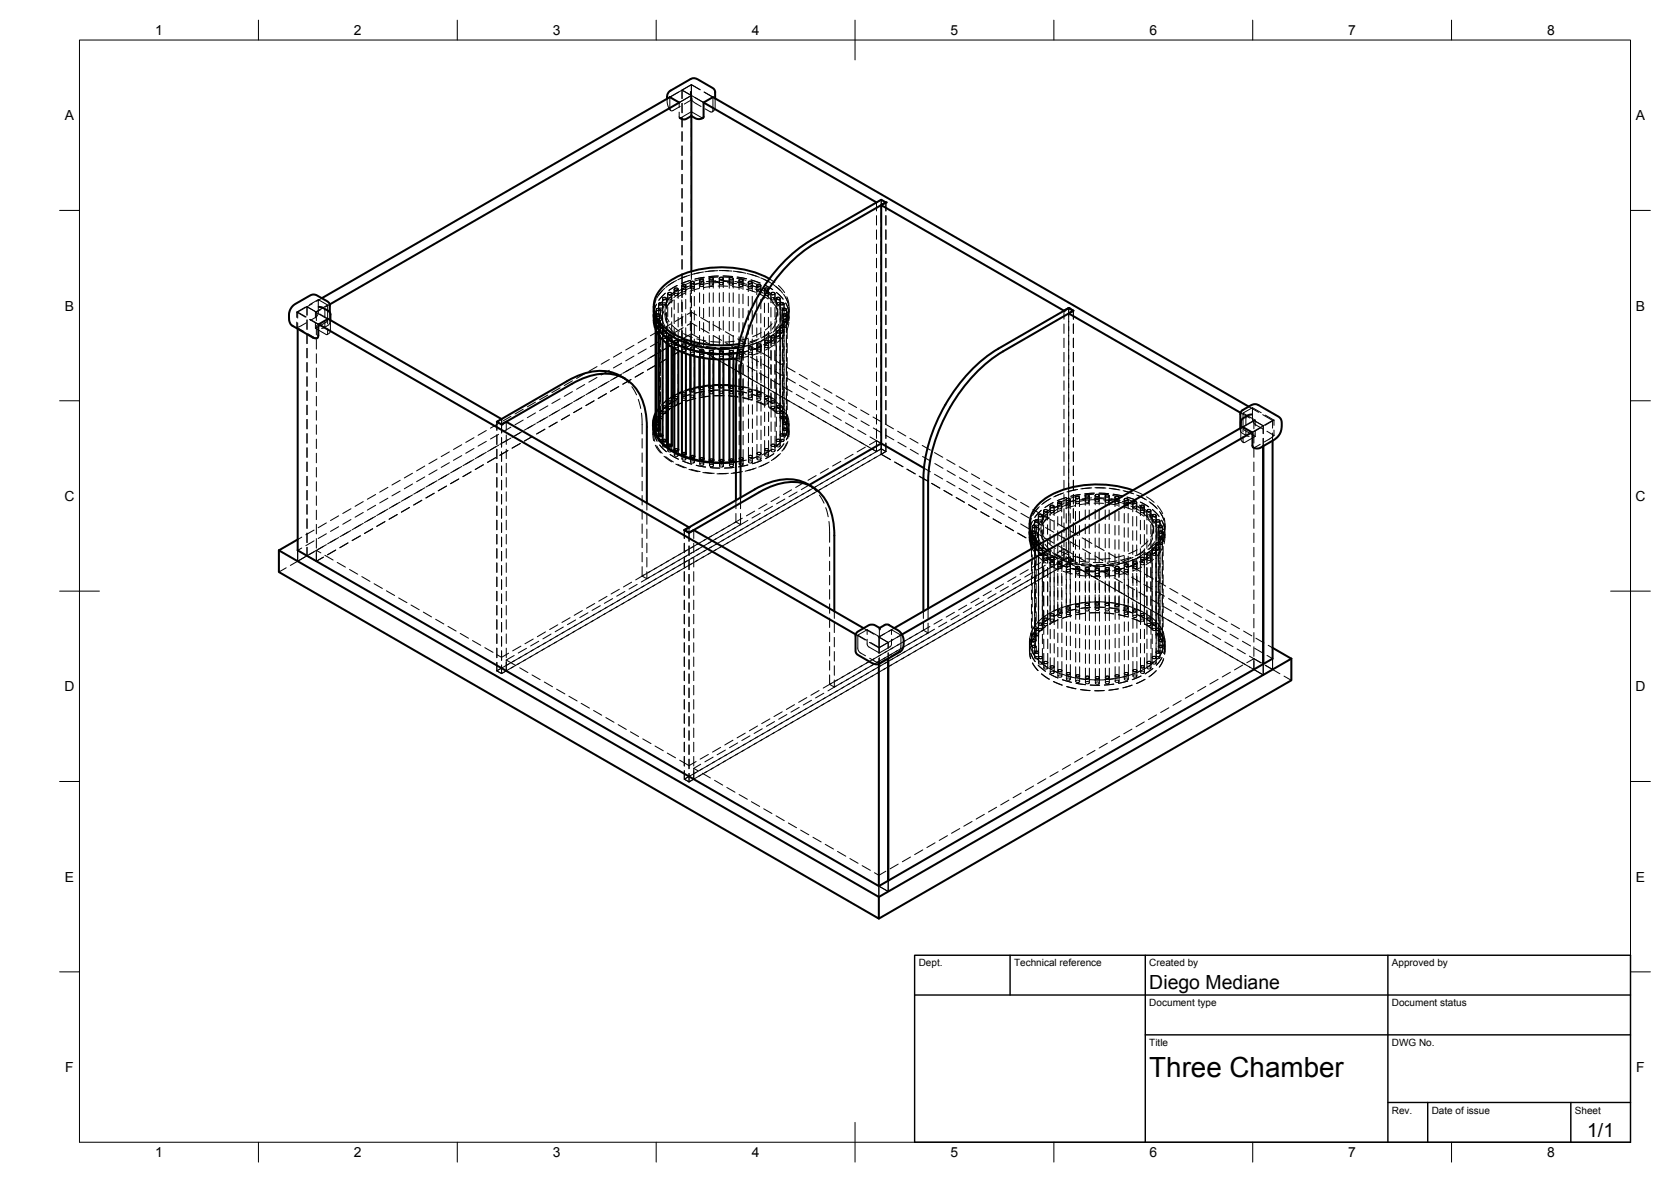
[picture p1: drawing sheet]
<svg xmlns="http://www.w3.org/2000/svg" width="420mm" height="297mm" viewBox="0 0 420 297" stroke-linecap="round" stroke-linejoin="round" font-family="sans-serif">
<defs><g id="words">
<text font-size="7" x="289" y="270.6">Three Chamber</text>
<g font-size="4.9">
<text x="289" y="248.5">Diego Mediane</text>
<text x="399.1" y="285.7">1/1</text>
</g>
<g font-size="3.5">
<text x="39" y="8.8">1</text>
<text x="89" y="8.8">2</text>
<text x="139" y="8.8">3</text>
<text x="189" y="8.8">4</text>
<text x="239" y="8.8">5</text>
<text x="289" y="8.8">6</text>
<text x="339" y="8.8">7</text>
<text x="389" y="8.8">8</text>
<text x="16.3" y="30.2">A</text>
<text x="411.3" y="30.2">A</text>
<text x="16.3" y="78">B</text>
<text x="411.3" y="78">B</text>
<text x="16.2" y="125.9">C</text>
<text x="411.2" y="125.9">C</text>
<text x="16.2" y="173.7">D</text>
<text x="411.2" y="173.7">D</text>
<text x="16.3" y="221.6">E</text>
<text x="411.3" y="221.6">E</text>
<text x="16.4" y="269.4">F</text>
<text x="411.4" y="269.4">F</text>
<text x="39" y="290.8">1</text>
<text x="89" y="290.8">2</text>
<text x="139" y="290.8">3</text>
<text x="189" y="290.8">4</text>
<text x="239" y="290.8">5</text>
<text x="289" y="290.8">6</text>
<text x="339" y="290.8">7</text>
<text x="389" y="290.8">8</text>
</g>
<g font-size="2.5">
<text x="231" y="242.9">Dept.</text>
<text x="255" y="242.9">Technical reference</text>
<text x="289" y="242.9">Created by</text>
<text x="350" y="242.9">Approved by</text>
<text x="289" y="252.8">Document type</text>
<text x="350" y="252.8">Document status</text>
<text x="289" y="262.9">Title</text>
<text x="350" y="262.9">DWG No.</text>
<text x="350" y="279.9">Rev.</text>
<text x="360" y="279.9">Date of issue</text>
<text x="396" y="279.9">Sheet</text>
</g>
</g></defs>
<!-- layer: Hidden -->
<g fill="none" stroke="#000" stroke-width=".25">
<path d="M167.7 24.8l.2 1.8 .7 1.1M168.4 24.4v2.9l.3 .5h.5l1.8-1.1M170.6 23.1l-2.2 1.3M170.8 28.2v1.2l.2 .3 2.8-1.6 3 1.5M170.9 29.6h.1M171.5 22.7l-3.1 1.7M171.5 26v2.3M171.5 29.5v2.4M171.5 33.1v2.4M171.5 36.7v2.4M171.5 22.7l2.3 1.3-3 1.8v1.2M171.5 22.6l2.2 1.3"/>
<path d="M172.1 26.1l1.7-1 .9 .8 1.6 .9M173.8 21.3l-2.3 1.3v2.2v-2.1M173.8 21.3v4.7M173.8 27.2v3.7M173.8 32.1v2.4M173.8 35.7v2.4M173.8 39.3v2.3M173.8 21.3l2.2 1.2M173.8 21.3l-2.2 1.2M174.7 24.5l2.2 1.3-3.1-1.8v.9M177.1 23.1l2.2 1.3v3.3a.43 .43 0 0 1-.2 .4 .43 .43 0 0 1-.5 0l-1.3-.7M179.8 24.7v2.5l-.3 .7-.5 .2"/>
<path d="M171.5 40.2v2.4M171.5 43.8v2.4M171.5 47.4v2.4M171.5 51v2.3M171.5 54.5v2.4M171.5 58.1v2.4M173.8 42.8v2.4M173.8 46.4v2.4M173.8 50v2.4M173.8 53.5v2.4M173.8 57.1v2.4M220.4 50.9h.1"/>
<path d="M220.4 50.9l1.2-.7v2.1M220.4 50.9v2.1M220.4 54.2v2.4M220.4 57.8v2.3M221.6 51.5v-1.3l1.1 .7v2.1M221.6 53.5v2.4M221.6 57.1v2.4M222.7 54.2v2.4M222.7 57.8v2.3M222.8 50.9v2.1M222.8 54.2v2.4M222.8 57.8v2.3"/>
<path d="M74.6 78.4v1.4M74.6 78.4l2.2 1.3M74.8 78.4l2.2 1.3M74.8 78.4v1.5M76.8 77.2l-2.2 1.2M77.2 77.1v2.1M77.2 77.1l2.3 1.4M77.2 77.1l-2.4 1.3M77.2 77.1l2.1 1.2M78.5 76.3l-1.3 .8M79.3 78.4v1.5M79.3 78.4l3.1 1.8"/>
<path d="M79.5 78.5v2.1M80 75.3l-2.2 1.3M80.4 78.9l2.1 1.2M80.7 77.8l-1.2 .7M80.9 74.9l-1.3 .8M81.3 77.4l.4 .4v1.8M82.4 76.7l-3.1 1.7M82.9 76.5l-1.2 .7M82.9 78.6v2.7l-.3 .4-1.2 .7M164.7 76.1l-.3 .8v1.5M164.7 79.6l1.1 2.1M164.8 79.2v3.6"/>
<path d="M164.9 79.1a.45 .45 0 0 1 .5-.3 .45 .45 0 0 1 .3 .6h-.7zM164.9 79.1a.44 .44 0 0 1 .6-.2 .44 .44 0 0 1 .2 .6h-.6l-.3-.2zM165 75.3l-.5 1.1-.1 1.6M165 76.5l-.5 1.3-.1 1.4M165 77.7a.47 .47 0 0 1 .6-.3 .47 .47 0 0 1 .3 .5l-.6 .1zM165 77.7v2.4M165.1 79a.47 .47 0 0 1 .5-.2 .47 .47 0 0 1 .3 .5h-.7zM165.1 77.8l-.6 1.4-.1 1.3M165.1 76.4l-.5 1.2-.2 1.4M165.1 77.7a.43 .43 0 0 1 .6-.2 .43 .43 0 0 1 .2 .5l-.6 .1-.3-.2zM165.6 76.3v2.4M165.6 79.9v5.9"/>
<path d="M165.6 76.3a.47 .47 0 0 1 .6-.2 .47 .47 0 0 1 .3 .5l-.6 .1zM165.7 76.2a.45 .45 0 0 1 .5-.2 .45 .45 0 0 1 .3 .5l-.6 .1zM165.7 77.5a.44 .44 0 0 1 .5-.2 .44 .44 0 0 1 .3 .6h-.7zM165.8 79.2v2.4M166 77.7v2.4M166.4 79.2v1.3M166.4 79.7l.2 1.1 .6 1.1M166.5 73l-1.4 2M166.6 75v2.4M166.6 78.5v2.4M166.6 75a.47 .47 0 0 1 .6-.3 .47 .47 0 0 1 .3 .5l-.8 .1zM166.6 76.3v2.4"/>
<path d="M166.6 79.9v26M166.6 76.2a.43 .43 0 0 1 .6-.2 .43 .43 0 0 1 .2 .5l-.6 .1-.2-.2zM166.7 74.8a.43 .43 0 0 1 .5-.2 .43 .43 0 0 1 .2 .6 .44 .44 0 0 1-.5 .1 .44 .44 0 0 1-.2-.5zM167 78.2l-.5 1.4-.1 .9M167.2 72.5l-1.6 1.7M167.2 77.8v1.4M167.2 78.9l.1 1.3 .4 1M167.2 73.7l-1.6 1.8M167.3 76.2l-.7 1.4-.2 .9M167.3 78.7l.9 2.1M167.3 73.7l-1.6 1.7M167.3 75l-1.6 1.8"/>
<path d="M167.6 75v2.4M167.6 78.5v2.4M167.9 73.7a.47 .47 0 0 1 .5-.3 .47 .47 0 0 1 .4 .5l-.6 .1zM167.9 73.7v2.3M167.9 77.2v2.4M167.9 75a.47 .47 0 0 1 .6-.2 .47 .47 0 0 1 .3 .5h-.8zM167.9 75.2l-.5 1.2-.2 1.1M168 73.7a.43 .43 0 0 1 .5-.2 .43 .43 0 0 1 .2 .5l-.6 .1-.2-.2zM168.6 75.6l-.6 .9-.6 1.2M168.9 73.7v2.4M168.9 77.3v2.4M169.3 75.4l-1.7 1.7"/>
<path d="M169.4 70.9l-2 1.3M169.5 72.6v1.6M169.5 75.4v2.4M169.5 78.9v2.4M169.6 73.9a.46 .46 0 0 1 .5-.2 .46 .46 0 0 1 .3 .5 .47 .47 0 0 1-.5 .1 .47 .47 0 0 1-.3-.4zM169.6 72.6a.43 .43 0 0 1 .6-.3 .43 .43 0 0 1 .2 .6h-.7zM169.6 72.5a.45 .45 0 0 1 .6-.2 .45 .45 0 0 1 .2 .5 .45 .45 0 0 1-.5 .2 .45 .45 0 0 1-.3-.5zM169.8 73.7l-1.8 1.6M170.1 70.5l-2 1.2M170.2 71.8l-2 1.2M170.3 73.1l-2 1.2M170.3 71.7l-2 1.2"/>
<path d="M170.4 72.7l-1.8 1.6M170.5 72.6v2.4M170.5 76.2v2.4M170.5 79.8v2.4M171.4 73.4l-2 1.4M171.4 71.7v2.5M171.4 75.4v2.4M171.4 78.9v2.4M171.5 71.6a.45 .45 0 0 1 .5-.3 .45 .45 0 0 1 .3 .6l-.6 .1zM171.5 72.9a.43 .43 0 0 1 .6-.2 .43 .43 0 0 1 .2 .5l-.7 .1zM171.5 71.6a.43 .43 0 0 1 .6-.2 .43 .43 0 0 1 .2 .6h-.6l-.3-.2zM171.5 61.7v2.4"/>
<path d="M171.5 65.2v2.4M171.5 68.8v2.4M171.5 72.4v2.4M171.5 76v2.4M171.5 79.5v2.4M171.8 79.6l-2.1 1.2M172.4 73.6l-2.1 1.1M172.4 71.7v2.4M172.4 75.3v2.3M172.4 78.8v2.4M172.6 69.4l-2.2 .9M172.8 79l1-.6 1.4 .8"/>
<path d="M173 72l-2.2 1.1M173.4 69.2l-2.2 .8M173.5 71l-2.1 1M173.5 70.5l-2.2 .8M173.6 70.9v1.5M173.6 73.6v2.4M173.6 77.2v2.3M173.6 70.8a.51 .51 0 0 1 .6-.2 .51 .51 0 0 1 .3 .5 .51 .51 0 0 1-.5 .1 .51 .51 0 0 1-.4-.4zM173.6 71.8l-2.2 .8M173.6 72.1a.44 .44 0 0 1 .6-.2 .44 .44 0 0 1 .2 .6h-.7zM173.6 70.4l-2.2 .8M173.6 70.9a.44 .44 0 0 1 .6-.3 .44 .44 0 0 1 .2 .6l-.6 .1-.2-.2z"/>
<path d="M173.8 60.7v2.4M173.8 64.2v2.4M173.8 67.8v2.4M173.8 70.9v2.9M173.8 74.4v3M173.8 78v2.9M174.6 70.9v2.4M174.6 74.5v2.4M174.6 78.1v2.3M174.6 72l-2.2 .8M175.8 72.5l-2.3 .7M175.9 70.4v2"/>
<path d="M175.9 73.6v2.4M175.9 77.2v2.3M176 71.6a.44 .44 0 0 1 .5-.2 .44 .44 0 0 1 .3 .5l-.7 .1-.2-.2zM176 70.3a.44 .44 0 0 1 .5-.2 .44 .44 0 0 1 .3 .5l-.7 .1zM176 70.2a.45 .45 0 0 1 .5-.2 .45 .45 0 0 1 .3 .6 .45 .45 0 0 1-.6 .1 .45 .45 0 0 1-.2-.5zM176.1 68.5l-2.3 .6M176.2 79.8l2.1 1.2M176.4 71l-2.3 .6M176.9 68.4l-2.3 .4M176.9 70.4v2.3M176.9 73.9v2.4M176.9 77.5v2.4"/>
<path d="M177 70l-2.4 .6M177 69.7l-2.3 .5M177.1 69.7l-2.3 .4M177.1 71l-2.3 .5M178.1 71.2l-2.3 .5M178.4 70v2.4M178.4 73.6v2.4M178.4 77.2v2.4M178.4 70a.47 .47 0 0 1 .5-.2 .47 .47 0 0 1 .4 .5h-.7zM178.4 69.9a.45 .45 0 0 1 .6-.2 .45 .45 0 0 1 .2 .5l-.7 .1zM178.5 71.2a.42 .42 0 0 1 .5-.2 .42 .42 0 0 1 .2 .6 .43 .43 0 0 1-.5 .1 .43 .43 0 0 1-.2-.5zM179.3 70v2.4"/>
<path d="M179.3 73.6v2.4M179.3 77.2v2.4M179.4 72l-2.4 .3M179.6 68.1l-2.4 .2M180 70.6l-2.4 .2M180.4 68l-2.3 .2M180.5 69.6l-2.4 .3M180.6 71.9h2.4M180.6 69.4l-2.4 .1M180.7 69.4l-2.4 .1M180.7 70.7l-2.4 .2M180.8 68l2.4 .1"/>
<path d="M180.9 69.8a.5 .5 0 0 1 .5-.2 .5 .5 0 0 1 .4 .4l-.6 .2zM180.9 69.9v2.5M180.9 73.6v2.4M180.9 77.2v2.4M180.9 71.1a.46 .46 0 0 1 .6-.2 .46 .46 0 0 1 .3 .5 .47 .47 0 0 1-.6 .2 .47 .47 0 0 1-.3-.5zM180.9 69.8a.43 .43 0 0 1 .6-.2 .43 .43 0 0 1 .2 .6h-.6l-.2-.1zM181.2 70.5l2.4 .1M181.6 68l2.4 .1M181.7 71l-2.4 .1M181.7 69.6l2.4 .2M181.8 69.3l2.3 .2M181.8 70.7l2.4 .2"/>
<path d="M181.9 69.4l2.3 .1M181.9 69.9v2.4M181.9 73.5v2.3M181.9 77.1v2.3M182.9 71l2.4 .3M183.4 70v2.4M183.4 73.6v2.4M183.4 77.2v2.4M183.4 70a.47 .47 0 0 1 .5-.2 .47 .47 0 0 1 .4 .5h-.7zM183.4 71.2a.44 .44 0 0 1 .6-.2 .44 .44 0 0 1 .2 .6h-.6l-.2-.2zM183.5 69.9a.44 .44 0 0 1 .5-.2 .44 .44 0 0 1 .3 .5 .45 .45 0 0 1-.6 .2 .45 .45 0 0 1-.2-.5zM184.1 72l2.4 .4"/>
<path d="M184.4 68.1l2.3 .4M184.4 70v2.4M184.4 73.6v2.4M184.4 77.2v2.3M184.8 70.7l2.3 .5M185.2 68.2l2.3 .5M185.3 69.9l2.3 .5M185.3 69.6l2.4 .4M185.4 71l2.3 .4M185.4 69.6l2.3 .5M185.8 70.4v2.3M185.8 73.9v2.4"/>
<path d="M185.8 77.5v2.4M185.8 70.3a.47 .47 0 0 1 .6-.2 .47 .47 0 0 1 .3 .5l-.6 .1zM185.9 70.2a.45 .45 0 0 1 .5-.2 .45 .45 0 0 1 .3 .5l-.7 .1zM185.9 71.6a.43 .43 0 0 1 .6-.2 .43 .43 0 0 1 .2 .5l-.6 .1-.2-.2zM186.4 71.5l2.3 .7M186.8 70.4v2.3M186.8 73.9v2.4M186.8 77.5v2.4M187.7 72.7l2.3 .7M187.9 68.7l2.3 .7M188.2 70.9v2.4M188.2 74.5v2.4"/>
<path d="M188.2 78v2.4M188.2 70.9a.47 .47 0 0 1 .5-.2 .47 .47 0 0 1 .4 .4l-.7 .1zM188.2 70.8a.45 .45 0 0 1 .5-.2 .45 .45 0 0 1 .3 .5h-.7zM188.3 72.1a.42 .42 0 0 1 .5-.2 .42 .42 0 0 1 .2 .6 .43 .43 0 0 1-.5 .1 .43 .43 0 0 1-.2-.5zM188.3 71.5l2.2 .8M188.7 68.9l2.2 .8M188.7 70.8l2.2 .9M188.8 70.3l2.3 .8M188.9 70.4l2.3 .7M188.9 71.7l2.3 .8M189.1 70.9v2.4M189.1 74.5v2.4"/>
<path d="M189.1 78v2.4M189.8 72.6l2.1 1.1M190.3 71.7v2.3M190.3 75.2v2.4M190.3 78.8v2.4M190.3 71.6a.45 .45 0 0 1 .6-.3 .45 .45 0 0 1 .3 .5l-.7 .1zM190.4 72.9a.44 .44 0 0 1 .5-.2 .44 .44 0 0 1 .3 .5l-.7 .1-.2-.2zM190.4 71.6a.44 .44 0 0 1 .5-.2 .44 .44 0 0 1 .3 .6h-.7l-.2-.2zM191.1 73.9l2 1.2M191.3 69.8l2.1 1.1M191.3 71.7v2.3M191.3 75.2v2.4"/>
<path d="M191.3 78.8v2.4M191.6 72.8l2 1.4M191.9 72.4l1.9 1.4M192 70.2l2.1 1.1M192.2 71.6l2 1.2M192.2 72.6v2.4M192.2 76.2v2.4M192.2 79.7v2.4M192.2 73l2.1 1.2M192.3 71.6l2 1.2M192.3 73.8a.46 .46 0 0 1 .5-.2 .46 .46 0 0 1 .3 .5 .47 .47 0 0 1-.5 .2 .47 .47 0 0 1-.3-.5zM192.3 72.5a.43 .43 0 0 1 .5-.2 .43 .43 0 0 1 .3 .6h-.7z"/>
<path d="M192.3 72.4a.45 .45 0 0 1 .6-.1 .45 .45 0 0 1 .2 .5 .45 .45 0 0 1-.5 .1 .45 .45 0 0 1-.3-.5zM192.9 74.4l1.6 1.7M193.2 72.6v2.4M193.2 76.2v2.4M193.2 79.7v2.4M193.4 70.1l1.4 .9M193.8 73.7v2.4M193.8 77.3v2.4M193.9 73.6a.51 .51 0 0 1 .5-.2 .51 .51 0 0 1 .4 .5 .51 .51 0 0 1-.5 .1 .51 .51 0 0 1-.4-.4zM193.9 74.9a.44 .44 0 0 1 .6-.2 .44 .44 0 0 1 .2 .6h-.7zM193.9 73.6a.44 .44 0 0 1 .6-.2 .44 .44 0 0 1 .2 .6h-.6l-.2-.1zM194.1 75.9l1.5 1.9"/>
<path d="M194.4 71.5l1.8 1.6M194.5 75l1.4 1.9M194.5 74.8l1 2.1M194.9 73.7v2.4M194.9 77.3v2.4M195.1 72l1.7 1.7M195.1 77.2l.3 .9 .1 1.4M195.2 75v2.3M195.2 78.5v2.4M195.2 73.5l1.7 1.6M195.2 74.9a.47 .47 0 0 1 .5-.2 .47 .47 0 0 1 .4 .5l-.7 .1zM195.2 74.8a.45 .45 0 0 1 .6-.2 .45 .45 0 0 1 .3 .5l-.7 .1z"/>
<path d="M195.3 73.5l1.6 1.7M195.3 74.9l1.6 1.7M195.3 76.1a.42 .42 0 0 1 .5-.1 .42 .42 0 0 1 .2 .5 .43 .43 0 0 1-.5 .1 .43 .43 0 0 1-.2-.5zM195.5 78.1l-.2 1.1-.5 1.2M195.6 77.8v1.4M195.7 71.7l1.6 1.8M196.1 78.9l.3 1.3-.1 1M196.1 76.3v2.4M196.1 79.9l.1 25.9M196.2 76.2a.5 .5 0 0 1 .5-.2 .5 .5 0 0 1 .4 .4 .51 .51 0 0 1-.6 .2 .51 .51 0 0 1-.3-.4zM196.2 75v2.3M196.2 78.5v2.4"/>
<path d="M196.2 77.5a.44 .44 0 0 1 .6-.2 .44 .44 0 0 1 .2 .6h-.7zM196.2 76.2a.44 .44 0 0 1 .6-.2 .44 .44 0 0 1 .2 .6h-.6l-.2-.2zM196.3 78.1l.1 1.4-.2 .9M196.4 79.2v1.3M196.7 77.7v2.4M196.8 78.9a.44 .44 0 0 1 .6-.2 .44 .44 0 0 1 .2 .6h-.6l-.3-.2zM196.8 77.6a.44 .44 0 0 1 .6-.2 .44 .44 0 0 1 .2 .6h-.7zM196.8 77.5a.45 .45 0 0 1 .6-.1 .45 .45 0 0 1 .2 .5 .45 .45 0 0 1-.5 .1 .45 .45 0 0 1-.3-.5zM196.9 79.1v2.4M197 79a.45 .45 0 0 1 .5-.2 .45 .45 0 0 1 .3 .5l-.6 .1-.2-.1zM197 73.9l1.1 2.2M197 79a.42 .42 0 0 1 .6-.1 .42 .42 0 0 1 .2 .5 .43 .43 0 0 1-.6 .2 .43 .43 0 0 1-.2-.6z"/>
<path d="M197.1 76.3v2.4M197.1 79.9v25.9M197.5 74.7l.8 2.2M197.5 76.1l.8 2.2M197.6 76.2l.5 1 .2 1.3M197.6 77.6l.5 1 .2 1.2M197.7 77.7v2.4M197.8 74.6l.4 .9 .2 1.4M197.9 79.1v2.4M198.3 78.1l-.9 2.2M198.4 77.2l-.1 1.5-.2 .9M198.4 79.6l-.7 2.3"/>
<path d="M198.4 79.5l-.6 2.3M198.4 78l-.6 2.4M198.4 77v3.5M220.4 61.3v2.4M220.4 64.9v2.4M220.4 68.5v2.4M220.4 72.1v2.3M220.4 75.6v2.4M220.4 79.2v2.4M221.6 60.6v2.4M221.6 64.2v2.4M221.6 67.8v2.4"/>
<path d="M221.6 71.4v2.4M221.6 74.9v2.4M221.6 78.5v2.4M222.7 61.3v2.4M222.7 64.9v2.4M222.7 68.5v2.4M222.7 72.1v2.3M222.7 75.6v2.4M222.7 79.2v2.4M222.8 61.3v2.4M222.8 64.9v2.4M222.8 68.5v2.4"/>
<path d="M222.8 72.1v2.3M222.8 75.6v2.4M222.8 79.2v2.4M267.5 78.1v2.1M268.7 77.4v64M269.9 78.1v2.1M74.6 82.3l1.8 1M74.6 80.9v1.4M74.8 81.1v1.5M77 81.1l-1.4 .9-1 .3M77.2 80.4v2.4M77.2 84v2.4"/>
<path d="M77.2 87.5v2.4M77.2 91.1v2.4M77.2 94.7v2.4M77.2 98.2v2.5M77.4 83.9l2.2 1.1M77.8 80.3l2.2 1.3M78 80.2l2.1 1.3M79.3 82.5l2.8 1.6 .3-.2v-1.3M79.3 81.1v1.4M79.5 81.8v2.3M79.5 85.3v2.4M79.5 88.9v2.4"/>
<path d="M79.5 92.5v2.4M79.5 96.1v2.3M79.5 99.6v2.4M81.7 80.8v1.3l-.3 .3-.5 .1M82.4 80.3l-.4 .7-2.7 1.5M82.4 80.2v-3.5l-2.4-1.4-.1 3.8-.4 .6-1.4 .8M82.4 80.2v1.2M83.1 80.5v2.8l-.3 .4-.5 .4M137.8 99.3l-2.1 1.2M140.8 97.5l-2 1.2M143.9 98.4l-2 1.2M143.9 95.7l-2 1.2"/>
<path d="M146.3 99.8l-2.1 1.2M147 96.6l-2 1.2M147 93.9l-2 1.2M147 99.4l-2 1.2M149.4 98l-2.1 1.2M150.1 94.9l-2 1.1M150.1 92.1l-2 1.2M150.1 97.6l-2 1.2M152.5 96.2l-2.1 1.2M152.5 98.9l-2.1 1.2M153.2 93.1l-2 1.1M153.2 90.3l-2 1.2"/>
<path d="M153.2 95.8l-2 1.2M155.6 94.4l-2.1 1.2M155.6 97.1l-2.1 1.2M155.9 94.5l2.2 1.8M156.3 91.3l-2.1 1.2M156.3 88.5l-2.1 1.3M156.3 94l-2.1 1.2M158.7 95.4l-2.1 1.1M158.9 97.2l1.2 2M159.4 89.5l-2.1 1.2M159.4 86.8l-2.1 1.2M159.4 92.2l-2.8 1.6"/>
<path d="M161.8 90.9l-2.1 1.1M161.8 93.6l-2.1 1.2 2.1-1.2M162.5 87.7l-2.1 1.2M162.5 85l-2.1 1.2M162.5 90.5l-2.1 1.1M164.8 89.1l-2 1.2M164.8 91.8l-2 1.2M164.9 80.4a.44 .44 0 0 1 .6-.2 .44 .44 0 0 1 .2 .6h-.6l-.3-.2zM165 80.6v3.1M165 84.9v2.4M165 88.4v2.4M165 92v2.4"/>
<path d="M165 95.6v2.4M165 99.2v2.3M165.1 81.9a.47 .47 0 0 1 .5-.2 .47 .47 0 0 1 .3 .5h-.6zM165.1 80.5a.45 .45 0 0 1 .5-.2 .45 .45 0 0 1 .3 .5l-.7 .1zM165.1 80.5a.42 .42 0 0 1 .6-.1 .42 .42 0 0 1 .2 .5 .43 .43 0 0 1-.6 .1 .43 .43 0 0 1-.2-.5zM165.6 85.9l-2.1 1.2M165.6 83.2l-2.1 1.2M165.6 88.7l-2.1 1.1M165.6 87v2.4M165.6 90.6v2.4M165.6 94.2v2.3M165.6 97.8v2.3"/>
<path d="M165.7 83.3a.47 .47 0 0 1 .5-.2 .47 .47 0 0 1 .3 .5l-.6 .1zM165.7 82a.47 .47 0 0 1 .5-.2 .47 .47 0 0 1 .3 .5l-.6 .1zM165.7 81.9a.45 .45 0 0 1 .6-.2 .45 .45 0 0 1 .2 .5 .45 .45 0 0 1-.5 .2 .45 .45 0 0 1-.3-.5zM165.8 82.7v2.4M165.8 86.3v2.4M165.8 89.9v2.4M165.8 93.5v2.3M165.8 97v2.4M166 80.6v3.1M166 84.2v3.1M166 87.8v3M166 91.3v3.1"/>
<path d="M166 94.9v3.1M166 98.5v3M166.5 81.6l1 2.2M166.5 82.6l1.9 1.5M166.6 82.1v3.3M166.6 85.7v2.4M166.6 89.3v2.3M166.6 92.8v2.4M166.6 96.4v2.4M166.6 100v3.6M166.6 83.3a.44 .44 0 0 1 .6-.3 .44 .44 0 0 1 .3 .6l-.6 .1-.3-.2zM166.7 84.6a.46 .46 0 0 1 .5-.2 .46 .46 0 0 1 .3 .5 .47 .47 0 0 1-.5 .2 .47 .47 0 0 1-.3-.5z"/>
<path d="M166.7 83.3a.42 .42 0 0 1 .6-.2 .42 .42 0 0 1 .1 .6 .42 .42 0 0 1-.5 .1 .42 .42 0 0 1-.2-.5zM167.6 82.1v6M167.6 89.3v2.3M167.6 92.8v2.4M167.6 96.4v2.4M167.6 100v3.6M167.9 82.9l1.7 1.6M167.9 80.8v2.3M167.9 84.3v2.2M167.9 85.9a.47 .47 0 0 1 .6-.2 .47 .47 0 0 1 .3 .5h-.7zM167.9 84.6a.47 .47 0 0 1 .6-.2 .47 .47 0 0 1 .3 .5h-.7zM167.9 90l-2 1.2"/>
<path d="M168 84.5a.45 .45 0 0 1 .6-.2 .45 .45 0 0 1 .2 .5 .45 .45 0 0 1-.5 .2 .45 .45 0 0 1-.3-.5zM168.3 82.2l1.6 1.7M168.3 84.7l1.8 1.6M168.7 84.1l-2.1 1.2M168.7 81.4l-2.1 1.2M168.7 86.9l-2.8 1.6M168.9 80.9v2.4M168.9 84.4v2.8M168.9 88v2.4M168.9 91.6v2.4M168.9 95.2v2.3M168.9 98.7v3.7"/>
<path d="M169 81.8l1.8 1.5M169.4 84.7l2.1 1.1M169.5 82.5v2.4M169.5 85.7v1.9M169.6 87a.48 .48 0 0 1 .5-.2 .48 .48 0 0 1 .4 .5h-.7zM169.6 85.7a.44 .44 0 0 1 .6-.3 .44 .44 0 0 1 .2 .6h-.7zM169.6 85.6a.45 .45 0 0 1 .6-.2 .45 .45 0 0 1 .2 .5 .45 .45 0 0 1-.5 .2 .45 .45 0 0 1-.3-.5zM170.5 83.3v6M170.5 90.5v2.4M170.5 94.1v2.3M170.5 97.6v3.7M170.6 98.9l-1.1 .5"/>
<path d="M170.6 85.2l2.2 1.1M170.9 84.6l2.1 1.1M171 85.5l-2 1.2M171 88.2l-2 1.2 2-1.2M171.1 98.6l-1.9 1M171.2 86.9l2.2 .9M171.4 82.5v2.4M171.4 86.1v2.4M171.5 99.1a.45 .45 0 0 0 .5 .2 .45 .45 0 0 0 .3-.5l-.4-.1-.4 .2-.1 1.4M171.5 86.7v1.8M171.5 86.7a.47 .47 0 0 1 .5-.3 .47 .47 0 0 1 .4 .5l-.7 .1zM171.5 85.2l-1.8 1.1"/>
<path d="M171.5 83.1v2.1M171.5 85.2l2.3 1.4M171.5 86.6a.45 .45 0 0 1 .6-.3 .45 .45 0 0 1 .3 .6h-.7zM171.5 87.9a.43 .43 0 0 1 .6-.2 .43 .43 0 0 1 .2 .6h-.6l-.2-.1zM171.8 82.3l-2.1 1.2M171.9 83.8l2.2 1M172.1 84.9l1.7-1 1.9 1M172.4 82.4v2.4M172.4 86v2.4M172.4 89.5v2.4M172.4 93.1v2.4M172.4 96.7v3.6"/>
<path d="M172.5 98.1l-1.1 .4M172.5 86.7v2.2M172.6 86.2l2.3 .7M173.6 99.1l-2.3 .8M173.6 80.7v2.4M173.6 84.3v2.4M173.6 87.9v1.3M173.6 98.3a.44 .44 0 0 0 .6 .3 .44 .44 0 0 0 .2-.6l-.5-.1-.3 .2v1.5M173.6 87.4v1.9M173.6 99.4a.44 .44 0 0 1 .6-.2 .44 .44 0 0 1 .2 .6h-.6l-.2-.1zM173.7 87.3a.51 .51 0 0 1 .5-.2 .51 .51 0 0 1 .4 .5 .51 .51 0 0 1-.6 .1 .51 .51 0 0 1-.3-.4zM173.7 88.7a.44 .44 0 0 1 .5-.3 .44 .44 0 0 1 .3 .6h-.7z"/>
<path d="M173.7 87.4a.44 .44 0 0 1 .5-.2 .44 .44 0 0 1 .3 .5l-.6 .1-.3-.2zM173.8 83.9v2.7l1.1 .6M173.8 81.2l1.4 .8M173.8 81.2l-1 .6M173.8 86.6l-1.7 1M173.8 81.2v2.8M173.8 85.1v1.5M173.9 86.7l2.3 .6M174.1 86.2l2.3 .6M174.5 97.5l-2.3 .7M174.5 88.2l2.3 .6M174.6 81.6v2.4"/>
<path d="M174.6 85.2v2.4M174.6 88.8v2.4M174.6 92.4v2.3M174.6 95.9v3.7M174.6 97.5l-1 .3M174.6 87.4v2.1M174.8 87.2l2.1 1.1M175.2 85.2l2.3 .5M175.9 80.7v2.4M175.9 84.3v2.4M175.9 87.9v1.9M175.9 97.8a.47 .47 0 0 0 .6 .2 .47 .47 0 0 0 .3-.5l-.5-.1-.4 .1v1.5"/>
<path d="M175.9 88v1.8M176 98.9a.44 .44 0 0 1 .5-.2 .44 .44 0 0 1 .3 .5h-.7zM176 87.9a.45 .45 0 0 1 .5-.3 .45 .45 0 0 1 .3 .6h-.7zM176 87.8l2 1.2M176 89.2a.44 .44 0 0 1 .6-.2 .44 .44 0 0 1 .2 .6h-.6l-.2-.2zM176 87.9a.44 .44 0 0 1 .6-.2 .44 .44 0 0 1 .2 .6h-.6l-.2-.2zM176.1 87.1l2.3 .4M176.3 82.6l2 1.1M176.7 85.5l2.1 1.2M176.9 81.1v2.3M176.9 84.7v2.3M176.9 88.2v2.4"/>
<path d="M176.9 91.8v2.4M176.9 95.4v3.6M177 97l-1.1 .2M177 88v2M177.1 98.3l-2.4 .5M177.4 87.5l2.4 .3M177.5 87l2.4 .3M177.9 88.9l2.1 1.2M178 96.8l-2.3 .4M178 89l2.4 .2M178.4 80.7v2.4M178.4 84.3v2.4"/>
<path d="M178.4 87.9v2.3M178.4 97.4a.43 .43 0 0 0 .6 .3 .43 .43 0 0 0 .2-.6l-.4-.1-.4 .3v1.4M178.4 88.3v1.9M178.4 98.5a.43 .43 0 0 1 .6-.2 .43 .43 0 0 1 .2 .6h-.7zM178.4 88.3a.47 .47 0 0 1 .6-.2 .47 .47 0 0 1 .3 .5l-.7 .1zM178.4 99.5l-2.3 .4M178.4 88.2a.45 .45 0 0 1 .6-.2 .45 .45 0 0 1 .3 .5l-.6 .1zM178.5 89.5a.44 .44 0 0 1 .5-.2 .44 .44 0 0 1 .3 .6h-.7l-.2-.2zM178.5 99.6l-2.4 .3M178.7 85.8l2.4 .2M179.1 89.6l2 1.2M179.3 81.6l2.1 1.2"/>
<path d="M179.3 80.7v2.4M179.3 84.3v2.4M179.3 87.9v2.4M179.3 91.4v2.4M179.3 95v3.7M179.4 84.3l2 1.2M179.4 96.8l-1 .1M179.4 88.3v2M179.6 87.6h2.4M179.8 87.3l2.1 1.2M180.6 98l-2.4 .2M180.9 96.7h1"/>
<path d="M180.9 80.8v2.3M180.9 84.3v2.4M180.9 87.9v2.4M180.9 98.5a.47 .47 0 0 1 .5-.3 .47 .47 0 0 1 .4 .5l-.7 .1zM180.9 97.3a.44 .44 0 0 0 .6 .3 .44 .44 0 0 0 .2-.6l-.5-.1-.3 .2v1.5M180.9 88.4v1.9M180.9 88.4a.47 .47 0 0 1 .6-.2 .47 .47 0 0 1 .3 .5l-.7 .1zM181 88.3a.45 .45 0 0 1 .6-.2 .45 .45 0 0 1 .2 .5 .45 .45 0 0 1-.5 .2 .45 .45 0 0 1-.3-.5zM181 90.7l2 1.2M181 89.6a.42 .42 0 0 1 .6-.2 .42 .42 0 0 1 .2 .6 .43 .43 0 0 1-.6 .1 .43 .43 0 0 1-.2-.5zM181.6 96.7h-2.4M181.8 98l2.4 .2"/>
<path d="M181.9 80.6v2.4M181.9 84.2v2.4M181.9 87.8v2.3M181.9 91.3v2.4M181.9 94.9v3.7M181.9 88.4v1.9M182 99.4h-2.4M182.1 99.5h-2.4M182.2 91.4l2 1.2M182.4 83.4l2 1.1M182.5 86.1l2 1.2M182.8 96.7l2.3 .2"/>
<path d="M182.9 89.1l1.8 1.1M183.2 99.4l2.3 .3M183.3 99.5l2.3 .3M183.4 96.8l1 .1M183.4 80.8v2.4M183.4 84.4v2.3M183.4 87.9v2.4M183.4 98.6a.47 .47 0 0 1 .5-.3 .47 .47 0 0 1 .4 .5l-.8 .1zM183.4 87.7l-2.4 .1M183.4 97.4a.44 .44 0 0 0 .6 .3 .44 .44 0 0 0 .2-.6l-.8 .1v1.5M183.4 88.3v2M183.5 88.2a.51 .51 0 0 1 .5-.2 .51 .51 0 0 1 .4 .5 .51 .51 0 0 1-.6 .1 .51 .51 0 0 1-.3-.4z"/>
<path d="M183.5 87.3h-2.4M183.5 89.5a.44 .44 0 0 1 .5-.2 .44 .44 0 0 1 .3 .6h-.7zM183.5 88.3a.44 .44 0 0 1 .5-.3 .44 .44 0 0 1 .3 .6l-.6 .1-.3-.2zM184 89.1l-2.4 .1M184.1 92.5l2 1.2M184.4 80.7v2.4M184.4 84.3v2.4M184.4 87.9v2.4M184.4 91.4v2.4M184.4 95v3.7M184.4 88.3v1.9M184.6 85.8l-2.3 .2"/>
<path d="M185 97l2.7 .5M185.2 90.4l1.6 1M185.3 93.2l2 1.2M185.4 98.3l2.3 .4M185.5 85.2l2 1.1M185.5 87.3l-2.3 .3M185.5 87.9l2.1 1.2M185.8 81.1v2.3M185.8 84.6v2.4M185.8 88.2v2.4M185.8 91.8v2.4M185.8 95.4v3.6"/>
<path d="M185.8 98.9a.47 .47 0 0 1 .6-.2 .47 .47 0 0 1 .3 .5l-.6 .1zM185.9 88v2.3M185.9 91.6v2.3M185.9 95.1v2.4M185.9 98.7v2.4M185.9 89.2a.47 .47 0 0 1 .5-.2 .47 .47 0 0 1 .4 .5l-.7 .1zM185.9 97.5a.45 .45 0 0 1 .6-.2 .45 .45 0 0 1 .2 .5 .45 .45 0 0 1-.5 .2 .45 .45 0 0 1-.3-.5zM185.9 97.5a.42 .42 0 0 1 .6-.2 .42 .42 0 0 1 .2 .6 .43 .43 0 0 1-.6 .1 .43 .43 0 0 1-.2-.5zM185.9 87.9a.43 .43 0 0 1 .6-.2 .43 .43 0 0 1 .2 .6h-.6l-.2-.1zM185.9 87.8a.44 .44 0 0 1 .6-.1 .44 .44 0 0 1 .3 .5 .45 .45 0 0 1-.6 .1 .45 .45 0 0 1-.3-.5zM186.3 97.1l2.3 .5M186.7 99.9l2.3 .5"/>
<path d="M186.8 81.1v2.3M186.8 84.6v2.4M186.8 88.2v2.4M186.8 91.8v2.4M186.8 95.4v3.6M186.9 88v2.3M186.9 91.6v2.3M186.9 95.1v2.4M186.9 98.7v2.4M186.9 87.2l-2.3 .4M187 86.7l-2.3 .4M187.2 94.3l2 1.2"/>
<path d="M187.4 86.2l-1.6 .3M187.6 88.4l-2.4 .5M187.8 92l2.1 1.1M188 89.6l-2.8 .5M188.1 88.2l-2.7 .5 2.6-.5M188.1 85l-2.3 .6M188.2 81.6v2.4M188.2 85.2v2.4M188.2 88.8v2.4M188.2 92.3v2.4M188.2 95.9v3.7M188.2 99.5a.47 .47 0 0 1 .5-.3 .47 .47 0 0 1 .4 .5l-.7 .1z"/>
<path d="M188.2 98.1a.47 .47 0 0 1 .5-.2 .47 .47 0 0 1 .4 .5l-.7 .1zM188.2 98.1a.45 .45 0 0 1 .5-.2 .45 .45 0 0 1 .3 .5l-.6 .1-.2-.2zM188.2 87.4v2.4M188.2 91v2.4M188.2 94.6v2.4M188.2 98.1v2.4M188.2 86.8l-2.6 .5M188.2 87.4a.47 .47 0 0 1 .6-.2 .47 .47 0 0 1 .3 .5h-.7zM188.2 87.3a.45 .45 0 0 1 .6-.2 .45 .45 0 0 1 .3 .5l-.7 .1zM188.3 88.6a.42 .42 0 0 1 .6-.2 .42 .42 0 0 1 .1 .6 .43 .43 0 0 1-.5 .1 .43 .43 0 0 1-.2-.5zM188.3 95l2.1 1.2M188.6 86.9l2 1.2"/>
<path d="M188.7 89.7l2 1.2M188.8 97.8l2.3 .8M188.9 99l2.2 .8M189 86.6l-2.3 .5M189.1 81.6v2.4M189.1 85.2v2.4M189.1 88.8v2.4M189.1 92.3v2.4M189.1 95.9v3.7M189.2 87.4v2.4M189.2 91v2.4M189.2 94.6v2.4"/>
<path d="M189.2 98.1v2.4M189.8 97.9l2.2 .9M190.3 96.1l3.2 1.8M190.3 82.4v2.4M190.3 85.9v2.4M190.3 89.5v2.4M190.3 93.1v2.4M190.3 96.7v3.6M190.3 86.7v2.3M190.3 90.2v2.4M190.3 93.8v2.4M190.3 97.4v2.3"/>
<path d="M190.4 87.9a.47 .47 0 0 1 .5-.2 .47 .47 0 0 1 .3 .5l-.6 .1zM190.4 86.6a.47 .47 0 0 1 .5-.2 .47 .47 0 0 1 .3 .5l-.7 .1zM190.4 85.5l-2.2 .8M190.4 86.1l-2.3 .8M190.4 86.5a.45 .45 0 0 1 .6-.2 .45 .45 0 0 1 .2 .6 .45 .45 0 0 1-.5 .1 .45 .45 0 0 1-.3-.5zM190.4 98.8a.42 .42 0 0 1 .6-.2 .42 .42 0 0 1 .2 .6 .42 .42 0 0 1-.6 .1 .42 .42 0 0 1-.2-.5zM190.4 98.7a.41 .41 0 0 1 .6-.1 .41 .41 0 0 1 .1 .6 .41 .41 0 0 1-.5 .1 .41 .41 0 0 1-.2-.6zM190.8 85.1l-2.2 .8M190.9 93.7l2.1 1.2M190.9 87.2l-2.2 .9M191.3 82.4v2.4M191.3 85.9v2.4"/>
<path d="M191.3 89.5v2.4M191.3 93.1v2.4M191.3 96.7v3.6M191.3 86.7v2.3M191.3 90.2v2.4M191.3 93.8v2.4M191.3 97.4v2.3M191.4 83.6l-2.1 1M191.4 87.1l-2.3 .8M191.4 88.5l-2.2 .7M191.5 87.1l-2.2 .8M191.6 85.6l-2.2 .9"/>
<path d="M191.7 88.7l2 1.2M191.7 91.5l2.1 1.2M192.2 99.1l2 1.2M192.2 83.3l.1 19.1M192.3 99.8a.45 .45 0 0 1 .5-.2 .45 .45 0 0 1 .3 .5h-.7zM192.3 87a.47 .47 0 0 1 .5-.3 .47 .47 0 0 1 .4 .5l-.8 .1zM192.3 85.6a.44 .44 0 0 1 .6-.2 .44 .44 0 0 1 .2 .5h-.7zM192.3 85.6a.43 .43 0 0 1 .6-.2 .43 .43 0 0 1 .2 .6h-.6l-.2-.1zM192.3 99.7a.42 .42 0 0 1 .6-.1 .42 .42 0 0 1 .2 .5 .42 .42 0 0 1-.6 .1 .42 .42 0 0 1-.2-.5zM192.4 85.3l-2.2 .9M193.1 99.3l2 1.3M193.2 83.3l.1 19.1"/>
<path d="M193.3 83.6l-1.9 1.3M193.4 97.9l2 1.1M193.5 84.3l-2 1.3M193.8 80.8v2.4M193.8 84.4l.1 2.6M193.8 88l.1 2.6M193.8 91.6l.1 2.5M193.8 95.2l.1 2.5M193.8 98.7v3.7M193.9 85.9a.47 .47 0 0 1 .6-.3 .47 .47 0 0 1 .3 .5l-.7 .1zM193.9 84.6a.47 .47 0 0 1 .6-.3 .47 .47 0 0 1 .3 .5l-.7 .1zM194 85.3l-2 1.4"/>
<path d="M194 84.4a.45 .45 0 0 1 .5-.1 .45 .45 0 0 1 .3 .5 .45 .45 0 0 1-.6 .2 .45 .45 0 0 1-.2-.6zM194 83.6l-2.1 1.1M194 95.5l2.1 1.2M194.1 81.4l-1.7 1.5M194.5 85.4l-2 1.2M194.5 86.7l-2 1.3M194.5 98.5l2.1 1.2M194.6 85.3l-2 1.3M194.7 83.9l-2 1.2M194.8 90.5l2 1.2M194.8 93.3l2.1 1.2M194.9 80.8v2.4"/>
<path d="M194.9 84.4v2.6M194.9 88v2.6M194.9 91.6v2.5M194.9 95.2v2.5M194.9 98.7v3.7M195.2 82.1v21.5M195.2 83.3a.47 .47 0 0 1 .6-.2 .47 .47 0 0 1 .3 .5h-.6zM195.2 84.6a.47 .47 0 0 1 .6-.2 .47 .47 0 0 1 .3 .5l-.7 .1zM195.3 83.3a.43 .43 0 0 1 .5-.2 .43 .43 0 0 1 .2 .6h-.6l-.2-.1zM195.3 80.6l-1.1 2.1M195.4 83.4l-2 1.3M195.8 81.6l-1.4 1.9"/>
<path d="M196 82.4l-1.2 2M196.2 83.3a.47 .47 0 0 1 .5-.2 .47 .47 0 0 1 .4 .5h-.7zM196.2 82a.47 .47 0 0 1 .5-.2 .47 .47 0 0 1 .4 .5h-.7zM196.2 82.1v21.5M196.2 81.9a.45 .45 0 0 1 .5-.2 .45 .45 0 0 1 .3 .5l-.6 .1zM196.4 99.7l2.1 1.1M196.7 81.2l-1.7 1.7M196.7 80.6v3.1M196.7 84.2v3M196.7 87.7v3.1M196.7 91.3v3.1M196.7 94.9v3"/>
<path d="M196.7 98.5v3M196.8 81.9a.47 .47 0 0 1 .5-.3 .47 .47 0 0 1 .4 .5l-.7 .1zM196.8 80.6a.47 .47 0 0 1 .5-.3 .47 .47 0 0 1 .4 .5l-.7 .1zM196.8 80.4a.45 .45 0 0 1 .6-.1 .45 .45 0 0 1 .2 .5 .45 .45 0 0 1-.5 .2 .45 .45 0 0 1-.3-.6zM196.9 82.7v2.4M196.9 86.3v2.4M196.9 89.9v2.4M196.9 93.4v2.4M196.9 97v2.4M197 80.4a.43 .43 0 0 1 .6-.3 .43 .43 0 0 1 .2 .6h-.7zM197.1 82.9l-1.6 1.8M197.1 84.3l-1.6 1.7"/>
<path d="M197.1 97.3l2.1 1.2M197.1 82.8l-1.6 1.8M197.2 81.4l-1.6 1.7M197.7 80.7l-1.5 1.9M197.7 80.6v3.1M197.7 84.2v3M197.7 87.7v3.1M197.7 91.3v3.1M197.7 94.9v3M197.7 98.5v3M197.8 92.3l2.1 1.2M197.9 95.1l2.1 1.2"/>
<path d="M197.9 82.7v2.4M197.9 86.3v2.4M197.9 89.9v2.4M197.9 93.4v2.4M197.9 97v2.4M198.4 81l-.7 2.3M200.2 99.1l2.1 1.2M201 94.1l2 1.2M201 96.8l2.1 1.2M204 95.9l2.1 1.2M204.1 98.6l2.1 1.2M207.1 97.6l2.1 1.2"/>
<path d="M210.2 99.4l2.1 1.2M220.4 82.8v2.3M220.4 86.3v2.4M220.4 89.9v2.4M220.4 93.5v2.4M220.4 97.1v2.3M221.6 82.1v2.4M221.6 85.6v2.4M221.6 89.2v2.4M221.6 92.8v2.4M221.6 96.4v2.3M221.6 99.9v2.4"/>
<path d="M222.7 82.8v2.3M222.7 86.3v2.4M222.7 89.9v2.4M222.7 93.5v2.4M222.7 97.1v2.3M222.8 82.8v2.3M222.8 86.3v2.4M222.8 89.9v2.4M222.8 93.5v2.4M222.8 97.1v2.3M267.5 81.4v2.4M267.5 85v2.4"/>
<path d="M267.5 88.5v2.4M267.5 92.1v2.4M267.5 95.7v2.4M267.5 99.3v2.3M269.9 81.4v2.4M269.9 85v2.4M269.9 88.5v2.4M269.9 92.1v2.4M269.9 95.7v2.4M269.9 99.3v2.3M77.2 101.8v2.4M77.2 105.4v2.4"/>
<path d="M77.2 109v2.4M77.2 112.5v2.4M77.2 116.1v2.4M77.2 119.7v2.4M79.5 103.2v2.4M79.5 106.8v2.3M79.5 110.3v2.4M79.5 113.9v2.4M79.5 117.5v2.4M103.7 118.9l-2 1.2M106.8 119.9l-2 1.1M106.8 117.1l-2 1.2"/>
<path d="M109.9 118.1l-2.1 1.2M109.9 115.3l-2.1 1.2M112.3 119.4l-2.1 1.2M113 116.3l-2.1 1.2M113 113.6l-2.1 1.2M113 119l-2.1 1.2M115.4 117.6l-2.1 1.2M116.1 114.5l-2.1 1.2M116.1 111.8l-2.1 1.2M116.1 117.2l-2.1 1.2M116.4 119.8l2-1.2-2 1.2M118.4 115.9l-2 1.1"/>
<path d="M119.2 112.7l-2.1 1.2M119.2 110l-2.1 1.2M119.2 115.5l-2.1 1.1M121.5 114.1l-2 1.2M121.5 116.8l-2 1.2M122.3 110.9l-2.1 1.2M122.3 108.2l-2.1 1.2M122.3 113.7l-2.1 1.2M124.6 112.3l-2 1.2M124.6 115l-2 1.2M124.9 106v2.1M124.9 109.3v2.4"/>
<path d="M124.9 112.9v2.4M124.9 116.4v2.4M124.9 106l1.2 .7M125.4 109.1l-2.1 1.2M125.4 106.4l-2.1 1.2M125.4 111.9l-2.1 1.2M126.1 105.3h.1M126.1 105.3v3.5M126.1 110v2.4M126.1 113.6v2.3M126.1 117.1v2.4M126.1 105.3l-1.2 .7"/>
<path d="M127.3 106v2.1M127.3 109.3v2.4M127.3 112.9v2.4M127.3 116.4v2.4M127.7 110.5l-2 1.2M127.7 113.2l-2 1.2M128.5 107.3l-2.1 1.2M128.5 104.6l-2.1 1.2M128.5 110.1l-2.1 1.2M128.8 112.6l2-1.2-2 1.2M130.8 108.7l-2 1.2M131.6 105.6l-2.1 1.2"/>
<path d="M131.6 102.8l-2.1 1.2M131.6 108.3l-2.1 1.2M133.9 106.9l-2.1 1.2M133.9 109.7l-2.1 1.2M134.6 103.8l-2 1.2M134.6 101.1l-2 1.1M134.6 106.5l-2 1.2M137 107.9l-2.1 1.2M137.8 102l-2.1 1.2M137.8 104.7l-2.9 1.6M140.1 103.3l-2.1 1.2M140.1 106.1l-2.1 1.2"/>
<path d="M140.8 100.2l-2 1.2M140.8 102.9l-2 1.2M143.2 104.3l-2.1 1.2M143.9 101.2l-2.8 1.6M144.2 103.7l2.1-1.2-2.1 1.2M149.4 100.7l-2.1 1.2 2.1-1.2M160.5 100.4l.6 2.2M161.3 103.8l.2 5.3M161.5 110.2v2.4M161.5 113.8v2.4M161.5 117.4v2.4M164.2 106.6v2.7"/>
<path d="M164.3 107.9l-.1 1.4 .2 1.5M164.4 108.1v1.1M164.4 108.2l.2 1.3 .6 1.4M164.4 108.6v1.1l.3 1.2M164.8 111.9l1.3 1.9M164.9 107.7a.44 .44 0 0 1 .6-.2 .44 .44 0 0 1 .2 .5l-.7 .1zM165 106.7a.39 .39 0 0 0 .6 .1 .39 .39 0 0 0 .1-.5l-.8 .1-.1 1.5M165 105.1l-.5 1.4-.1 1.3M165 102.7v3.7M165.1 104.9a.45 .45 0 0 1 .5-.2 .45 .45 0 0 1 .3 .5l-.7 .1zM165.1 104.9a.43 .43 0 0 1 .6-.2 .43 .43 0 0 1 .2 .5h-.7zM165.1 112l1.4 1.9"/>
<path d="M165.1 106.2a.42 .42 0 0 1 .6-.1 .42 .42 0 0 1 .2 .5 .42 .42 0 0 1-.6 .1 .42 .42 0 0 1-.2-.5zM165.1 109.1a.42 .42 0 0 1 .6-.2 .42 .42 0 0 1 .2 .6 .43 .43 0 0 1-.6 .1 .43 .43 0 0 1-.2-.5zM165.6 101.3v3.7M165.6 104.9a.47 .47 0 0 1 .6-.3 .47 .47 0 0 1 .3 .5l-.6 .1zM165.6 108.2a.33 .33 0 0 0 .4-.4 .33 .33 0 0 0-.5-.2l-.5 .3v1.4M165.6 102.8l-.8 1.4M165.7 102.5l-.9 1.3M165.7 103.5a.44 .44 0 0 1 .5-.2 .44 .44 0 0 1 .3 .5l-.6 .1-.3-.2zM165.7 110.6a.43 .43 0 0 1 .6-.3 .43 .43 0 0 1 .2 .6h-.7zM165.7 103.4a.45 .45 0 0 1 .5-.1 .45 .45 0 0 1 .3 .5 .45 .45 0 0 1-.5 .1 .45 .45 0 0 1-.3-.5zM165.7 105.2l-.8 1.1-.5 1.4M165.8 105.3l-1.1 2.1"/>
<path d="M165.8 100.6v2.4M165.8 104.2v3.7M165.9 111.8l1.7 1.7M166 102.1v7.2M166.6 109.4a.52 .52 0 0 0-.5-.4 .52 .52 0 0 0-.5 .4v1.3M166.6 112v-1.3a.56 .56 0 0 1 1 0v1.3M166.6 102.2a.47 .47 0 0 1 .6-.3 .47 .47 0 0 1 .3 .5l-.8 .1zM166.6 112a.47 .47 0 0 1 .6-.3 .47 .47 0 0 1 .3 .5l-.7 .1zM166.6 102.2a.44 .44 0 0 1 .6-.3 .44 .44 0 0 1 .2 .6h-.5l-.3-.1zM166.6 107v3.7M166.6 103.5a.43 .43 0 0 1 .6-.2 .43 .43 0 0 1 .2 .5l-.7 .1zM167 114.7l1.9 1.4"/>
<path d="M167.3 102.4l-1.6 1.7M167.4 114.8l1.9 1.3M167.6 100.6l-1.1 1M167.6 100.7l-1.2 1.2M167.9 100.4l1-.7-1 .8M167.9 101.1a.46 .46 0 0 0 .6 .3 .46 .46 0 0 0 .3-.5l-.4-.2-.5 .2v1.5M167.9 113.3v-1.4a.58 .58 0 0 1 1 0v1.4M168 113.1a.43 .43 0 0 1 .5-.2 .43 .43 0 0 1 .3 .6h-.7zM168 102.2a.42 .42 0 0 1 .6-.1 .42 .42 0 0 1 .1 .5 .42 .42 0 0 1-.5 .1 .42 .42 0 0 1-.2-.5zM168.4 102.8l-1.9 1.5M168.4 102.9l-1.9 1.5M168.5 114.2l2.1 1.2"/>
<path d="M169.5 100a.46 .46 0 0 0 .6 .3 .46 .46 0 0 0 .3-.6l-.5-.1-.4 .3v1.4M169.5 114.4v-1.4a.58 .58 0 0 1 1.1 0v1.4M169.6 101.1a.43 .43 0 0 1 .6-.2 .43 .43 0 0 1 .2 .6h-.6l-.2-.1zM169.6 114.2a.44 .44 0 0 1 .6-.2 .44 .44 0 0 1 .2 .6h-.6l-.3-.2zM169.9 116.6l2.2 1M170.3 100.4l-2.1 1.2M170.4 116.7l2.2 .9M171.4 100.3a.47 .47 0 0 1 .6-.3 .47 .47 0 0 1 .3 .5l-.6 .1zM171.5 115.3v-1.3a.58 .58 0 0 1 1 0v1.3M171.5 115.2a.47 .47 0 0 1 .5-.2 .47 .47 0 0 1 .4 .5l-.7 .1zM171.5 101.2l-2.1 1M171.6 101.2l-2.2 1"/>
<path d="M171.7 115.9l2.2 .7M173.2 117.9l2.3 .6M173.6 116.1v-1.4a.58 .58 0 0 1 1 0v1.4M173.7 116a.44 .44 0 0 1 .5-.3 .44 .44 0 0 1 .3 .6h-.6l-.3-.1zM173.7 117.9l2.3 .6M174.9 100.1l-2.3 .7M175 100.1l-2.3 .7M175.1 116.9l2.3 .5M175.9 116.6v-1.3a.6 .6 0 0 1 1.1 0v1.3M176 116.5a.44 .44 0 0 1 .6-.2 .44 .44 0 0 1 .2 .5l-.7 .1zM176.7 118.8l2.4 .2M177.2 118.7l2.4 .2"/>
<path d="M178.4 117v-1.4a.59 .59 0 0 1 1 0v1.4M178.4 116.9a.47 .47 0 0 1 .6-.3 .47 .47 0 0 1 .3 .5l-.7 .1zM178.6 117.5l2.4 .1M180.9 117.1v-1.4a.58 .58 0 0 1 1 0v1.4M181 117a.43 .43 0 0 1 .5-.3 .43 .43 0 0 1 .3 .6h-.7zM182.6 119l-2.3 .1M183.2 118.9l-2.4 .1M183.4 117v-1.4a.58 .58 0 0 1 1 0v1.4M183.5 116.8a.44 .44 0 0 1 .5-.2 .44 .44 0 0 1 .3 .6h-.6l-.3-.1zM184.5 117.5l-2.3 .1M185.9 102.3v2.3M185.9 105.8v2.4"/>
<path d="M185.9 109.4v2.4M185.9 113v3.6M185.9 115.2a.45 .45 0 0 1 .6-.3 .45 .45 0 0 1 .3 .6h-.7zM185.9 115.1a.43 .43 0 0 1 .6-.2 .43 .43 0 0 1 .2 .6h-.7zM186 116.4a.42 .42 0 0 1 .5-.1 .42 .42 0 0 1 .2 .5 .43 .43 0 0 1-.5 .2 .43 .43 0 0 1-.2-.6zM186.2 118.6l-2.4 .4M186.7 118.5l-2.4 .4M186.8 100l2.3 .6M186.9 102.3v2.3M186.9 105.8v2.4M186.9 109.4v2.4M186.9 113v3.6"/>
<path d="M187.1 115.7l-2.1 .4M187.7 115.6l-2.7 .5M188 116.8l-2.3 .5M188.2 101.7v2.4M188.2 105.3v2.4M188.2 108.8v2.4M188.2 112.4v3.7M188.2 114.6a.47 .47 0 0 1 .6-.2 .47 .47 0 0 1 .3 .5l-.7 .1zM188.2 114.6a.45 .45 0 0 1 .6-.2 .45 .45 0 0 1 .3 .5l-.6 .1-.3-.2zM188.3 115.9a.43 .43 0 0 1 .5-.2 .43 .43 0 0 1 .2 .6h-.6zM189.2 101.7v2.4M189.2 105.3v2.4"/>
<path d="M189.2 108.8v2.4M189.2 112.4v3.7M189.7 117.8l-2.3 .6M190.1 117.6l-2.2 .7M190.2 100.8l2.2 .9M190.2 101l2.2 .9M190.3 101v2.3M190.3 104.5v2.4M190.3 108.1v2.4M190.3 111.7v3.6M190.4 100.2a.44 .44 0 0 1 .5-.2 .44 .44 0 0 1 .3 .5h-.7zM190.4 113.9a.47 .47 0 0 1 .5-.3 .47 .47 0 0 1 .3 .5l-.7 .1z"/>
<path d="M190.4 113.8a.45 .45 0 0 1 .5-.2 .45 .45 0 0 1 .3 .5l-.6 .1zM190.4 115.2a.44 .44 0 0 1 .6-.2 .44 .44 0 0 1 .2 .5h-.7zM190.6 114.7l-2.3 .7M191.1 114.5l-2.3 .8M191.3 101v2.3M191.3 104.5v2.4M191.3 108.1v2.4M191.3 111.7v3.6M191.5 115.7l-2.3 .8M192.2 100.3l2.1 1.1M192.3 103.6v2.3M192.3 107.1v2.4"/>
<path d="M192.3 110.7v3.7M192.3 101.1a.43 .43 0 0 1 .6-.2 .43 .43 0 0 1 .2 .6h-.7l-.1-.1zM192.3 112.9a.44 .44 0 0 1 .6-.2 .44 .44 0 0 1 .2 .5h-.7zM192.3 112.9a.46 .46 0 0 1 .6-.2 .46 .46 0 0 1 .3 .5 .47 .47 0 0 1-.6 .1 .47 .47 0 0 1-.3-.4zM192.4 114.2a.42 .42 0 0 1 .5-.2 .42 .42 0 0 1 .2 .6 .42 .42 0 0 1-.5 .1 .42 .42 0 0 1-.2-.5zM192.9 116.4l-2.1 1M193.3 103.6v2.3M193.3 107.1v2.4M193.3 110.7v3.7M193.4 116.1l-2.1 1.1M193.4 102.3l2 1.3M193.5 102.5l1.9 1.4"/>
<path d="M193.8 113.2l-2.1 1.1M193.9 100.9a.45 .45 0 0 1 .6-.2 .45 .45 0 0 1 .2 .5h-.6zM193.9 102.5v2.3M193.9 106v2.4M193.9 109.6v3.7M193.9 102.2a.44 .44 0 0 1 .6-.2 .44 .44 0 0 1 .2 .6h-.6l-.2-.1zM193.9 111.8a.47 .47 0 0 1 .6-.2 .47 .47 0 0 1 .3 .5h-.7zM193.9 100.9a.44 .44 0 0 1 .6-.3 .44 .44 0 0 1 .2 .6h-.7zM193.9 111.8a.45 .45 0 0 1 .6-.2 .45 .45 0 0 1 .3 .5l-.6 .1-.3-.2zM194 113.1a.43 .43 0 0 1 .5-.2 .43 .43 0 0 1 .2 .6h-.6zM194.2 112.8l-2.1 1.3M194.6 114l-2.1 1.2"/>
<path d="M194.9 102.5v2.3M194.9 106v2.4M194.9 109.6v3.7M195.2 101l1.6 1.7M195.2 102.2a.47 .47 0 0 1 .5-.3 .47 .47 0 0 1 .4 .5l-.6 .1zM195.2 103.5a.47 .47 0 0 1 .5-.2 .47 .47 0 0 1 .4 .5l-.7 .1zM195.2 102.2a.47 .47 0 0 1 .5-.3 .47 .47 0 0 1 .4 .5l-.7 .1zM195.2 104.8v2.4M195.2 108.4v3.6M195.2 110.5a.45 .45 0 0 1 .6-.2 .45 .45 0 0 1 .3 .6h-.7zM195.2 102.1l1.7 1.7M195.3 110.5a.43 .43 0 0 1 .5-.2 .43 .43 0 0 1 .2 .6h-.6z"/>
<path d="M195.3 111.8a.42 .42 0 0 1 .6-.1 .42 .42 0 0 1 .1 .5 .43 .43 0 0 1-.5 .1 .43 .43 0 0 1-.2-.5zM195.8 114.3l-1.8 1.4M196 101.4l1.4 1.9M196.2 107v3.7M196.2 110.6a.47 .47 0 0 1 .5-.3 .47 .47 0 0 1 .4 .5l-.7 .1zM196.2 103.5a.45 .45 0 0 1 .5-.3 .45 .45 0 0 1 .3 .6h-.7zM196.2 109.2a.47 .47 0 0 1 .5-.2 .47 .47 0 0 1 .4 .5l-.7 .1zM196.2 109.2a.45 .45 0 0 1 .5-.2 .45 .45 0 0 1 .3 .5l-.6 .1zM196.2 104.8a.44 .44 0 0 1 .6-.2 .44 .44 0 0 1 .2 .6h-.6l-.2-.2zM196.2 103.4a.44 .44 0 0 1 .6-.2 .44 .44 0 0 1 .2 .6h-.7zM196.2 104.8v2.4M196.2 108.4v3.6"/>
<path d="M196.2 104.7l1.3 2M196.2 114l-1.8 1.5M196.3 104.4l1.4 1.9M196.5 110.9l-1.7 1.6M196.7 102v7.3M196.8 104.9a.45 .45 0 0 1 .5-.2 .45 .45 0 0 1 .3 .5l-.6 .1zM196.8 107.8a.47 .47 0 0 1 .5-.2 .47 .47 0 0 1 .4 .5h-.7zM196.8 110.4l-1.7 1.7M196.8 107.8a.45 .45 0 0 1 .5-.2 .45 .45 0 0 1 .3 .5l-.6 .1-.2-.2zM196.8 106.2a.44 .44 0 0 1 .6-.2 .44 .44 0 0 1 .2 .6h-.7zM196.8 104.9a.44 .44 0 0 1 .6-.3 .44 .44 0 0 1 .2 .6h-.7zM196.8 109.1a.43 .43 0 0 1 .6-.2 .43 .43 0 0 1 .2 .6h-.7z"/>
<path d="M196.9 100.6v2.4M196.9 104.1v3.7M197 107.7a.47 .47 0 0 1 .5-.2 .47 .47 0 0 1 .3 .5l-.6 .1zM197 106.3a.43 .43 0 0 1 .6-.2 .43 .43 0 0 1 .2 .6h-.6l-.2-.2zM197 106.3a.45 .45 0 0 1 .6-.2 .45 .45 0 0 1 .2 .5 .45 .45 0 0 1-.5 .2 .45 .45 0 0 1-.3-.5zM197.1 111.5l-1.6 1.8M197.1 107v3.7M197.4 103.7l.7 2.3M197.5 104.8l.6 1.1 .2 1.2M197.6 100.3l2.1 1.2M197.7 102v7.3M197.8 111.3l-1.2 2.1"/>
<path d="M197.9 104.1l.2 6.1M197.9 100.6v2.4M198 104.3l.3 1 .1 1.3M198.1 107.4l.3 2.4M198.1 111l-1.1 2.1M198.1 107.2l-.7 2.2M198.2 106.6v2.7M198.2 107.8l-.9 2.2M198.4 108.3l-.7 2.2M198.4 106.5v2.7M199.5 101.4l3.3 1.9M202.6 103.2l2.1 1.2"/>
<path d="M203.3 100.9l2.1 1.2M203.8 103.9l2.1 1.2M205.2 119.5l-2 1.2M205.7 105l2.1 1.2M206.4 102.7l2 1.2M206.9 105.7l2.1 1.2M207.2 100.4l2.1 1.2M208.3 117.7l-2.1 1.2M208.8 106.8l3.3 1.9M209.5 104.4l2 1.2M209.8 119.6l-3.6 2M210.3 102.2l2.1 1.2"/>
<path d="M211.4 115.9l-2.1 1.2M211.4 118.7l-2.1 1.2M211.9 108.6l2.1 1.2M212.6 106.2l2 1.2M212.9 117.8l-2 1.2M213.1 109.3l2.1 1.2M213.3 101.2l2.1 1.2M213.4 104l2.1 1.2M214.5 114.2l-2.1 1.1M214.5 116.9l-2.1 1.2M215 110.4l2.1 1.2M215.7 108l2 1.2"/>
<path d="M215.7 117.6l-6.7 3.8M216.2 111l2 1.2M216.4 103l2.1 1.2M216.5 105.8l2 1.2M217.2 116.7l-2 1.2M217.6 112.4l-2.1 1.2M218.1 112.1l2.3 1.4M218.8 109.8l1.6 1M218.8 115.8l-2.1 1.2M219.1 114.2l-5.1 3M219.3 112.8l1.1 .7M219.5 104.8l2.1 1.2"/>
<path d="M219.6 107.6l2.1 1.2M220.3 114.9l-2.1 1.2M220.4 110.8v2.7l-1.8 1M220.4 110.8l-1.8 1M220.4 100.6v2.4M220.4 104.2v2.4M220.4 107.8v2.4M220.4 111.3v2.2M221.6 110.7v3.5l2.3 1.3-2.3-1.3v-2.8l-1.2-.6M221.6 103.5v2.4M221.6 107.1v2.4M221.6 112.8l-1.4 .8"/>
<path d="M221.6 112.8l1.2 .7M221.6 112.8l1.1 .7M222.6 106.6l2.1 1.2M222.7 109.4l2 1.1M222.7 113.5l-1.4 .8M222.7 100.6v2.4M222.7 104.2v2.4M222.7 107.8v2.4M222.7 111.3v2.2M222.8 113.5l-3 1.7M222.8 100.6v2.4M222.8 104.2v2.4"/>
<path d="M222.8 107.8v2.4M222.8 111.3v2.2M225 116.1l2 1.2M225.7 108.4l2.1 1.2M225.8 111.1l2 1.2M228 117.9l2.1 1.2M228.8 110.2l2 1.1M228.9 112.9l2 1.2M231.1 119.7l2.1 1.2M231.9 111.9l2.1 1.2M232 114.7l2 1.2M232.3 117.6l1.6 1"/>
<path d="M235 113.7l2 1.2M235 119.2l2 1.2M235.1 116.5l2 1.2M238.1 115.5l2 1.2M238.1 118.3l2.1 1.2M241.2 117.3l2 1.2M244.3 119.1l2 1.2M267.5 102.8v2.4M267.5 106.4v2.4M267.5 110v2.4M267.5 113.6v2.3M267.5 117.1v2.4"/>
<path d="M269.9 102.8v2.4M269.9 106.4v2.4M269.9 110v2.4M269.9 113.6v2.3M269.9 117.1v2.4M311.9 107.6l.1 1 1.5 .9M311.9 103.7l2.4 1.4M312 107.5v3l.7 .7M312.5 107.4l.4 .7 2.7 1.6M312.5 103.8l2.4-1.3v2.9l.2 .6 .5 .6 1.9 1.2M312.5 107.3v1.2M313.3 108v1.3l.4 .3 .4 .1"/>
<path d="M313.8 104.4l-.5 .5v1.9M314 102.2l2.5 1.4M314.9 102.5l2.2 1.2M315.3 105.6l-2.9 1.7M315.3 105.6v2.2M315.3 109v2.3M315.3 112.5v2.4M315.3 116.1v2.4M315.3 119.7v2.4M315.3 105.6l2.3 1.4M315.6 109.7l-2.8 1.5-.3-.2v-1.2M315.6 105.6l-3.1-1.8v3.5"/>
<path d="M315.6 105.6v1.4M315.6 108.2v1.5M315.6 105.6l-3.1 1.7M316.9 111.7l-1.4 .7h-.4M317.1 107.4l-2.2 1.3M317.5 104.2l2.5 1.4M317.6 107l2.4-1.4v2M317.6 107v2M317.6 110.2v1.9M317.6 107l-2.8 1.6M318.1 104.3l2.2 1.3M318.6 108.4l1.7 1"/>
<path d="M320 108.8v2M320.3 109.4l-.8 .8-1.6 .9M320.3 105.6v1.3M320.3 108.1v1.3M320.3 105.6l-2.2 1.3M74.8 138.3v2.7l1.9-1M74.8 138.3v2.7M75.9 137.7l-1.1 .6M75.9 135l-1.1 .6M77.2 123.3v2.4M77.2 126.8v2.4M77.2 130.4v2.4"/>
<path d="M77.2 134v2.4M77.2 139.7l2.3 1.3M77.2 139.7l-2.4 1.3M77.7 139.4l1.8-1.1v2.7M79 138.7l-1.8 1v-2.2v2.2M79 135.9l-2.1 1.2M79 133.2l-2.1 1.2M79.5 121.1v2.3M79.5 124.6v2.4M79.5 128.2v2.4M79.5 131.8v2.4M79.5 135.3v2.4"/>
<path d="M81.3 137.3l-1.8 1 1.2 .6M81.7 139.5l2.1 1.2M82.1 134.1l-2.1 1.2M82.1 131.4l-2.1 1.2M82.1 136.9l-2.1 1.2M84.4 138.2l-2 1.2M85.2 132.4l-2.1 1.1M85.2 129.6l-2.1 1.2M85.2 135.1l-2.8 1.6M87.5 136.4l-2.1 1.2 2.1-1.2M88.2 130.6l-2 1.1M88.2 127.9l-2 1.1"/>
<path d="M88.2 133.3l-2.8 1.6M90.6 131.9l-2.1 1.2M90.6 134.6l-2.1 1.3M91.3 128.8l-2 1.2M91.3 126.1l-2 1.1M91.3 131.5l-2 1.2M93.7 132.9l-2.1 1.2M94.4 127l-2 1.2M94.4 124.3l-2 1.2M94.4 129.7l-2.8 1.6M96.8 128.4l-2.1 1.1M96.8 131.1l-2.1 1.2"/>
<path d="M97.5 125.2l-2 1.2M97.5 122.5l-2 1.2M97.5 127.9l-2 1.2M99.9 126.6l-2.1 1.2M99.9 129.3l-2.1 1.2M100.6 123.4l-2 1.2M100.6 120.7l-2 1.2M100.6 126.2l-2 1.1M100.9 128.7l2.1-1.2-2.1 1.2M103 124.8l-2.1 1.2M103.7 121.6l-2 1.2M103.7 124.4l-2 1.2"/>
<path d="M106.1 123l-2.1 1.2M106.1 125.7l-2.1 1.2M106.8 122.6l-2 1.2M109.2 121.2l-2.1 1.2M109.2 123.9l-2.1 1.2M109.9 120.8l-2.1 1.2M112.3 122.1l-2.1 1.2M115.4 120.4l-2.1 1.2M124.9 120v2.4M124.9 123.6v2.4M124.9 127.2v2.3M124.9 130.7v2.4"/>
<path d="M124.9 134.3v2.4M124.9 137.9v2.4M126.1 120.7v2.4M126.1 124.3v2.3M126.1 127.9v2.3M126.1 131.4v2.4M126.1 135v2.4M126.1 138.6v2.3M127.3 120v2.4M127.3 123.6v2.4M127.3 127.2v2.3M127.3 130.7v2.4"/>
<path d="M127.3 134.3v2.4M127.3 137.9v2.4M161.5 121v2.3M161.5 124.5v2.4M161.5 128.1v2.4M161.5 131.7v2.4M161.5 135.2v2.4M161.5 138.8v2.4M162.6 126.4v1.8M162.6 129.4v2.3M162.6 133v2.3M162.6 136.5v2.4"/>
<path d="M172.1 133.2v2.1M172.1 136.5v2.4M172.6 139.7l-2.1 1.2M173.2 132.5v3.5M173.2 137.2v2.4M173.9 138.9l-2 1.2M174.3 137.4l-5.2 2.9M174.4 133.2v2.1M174.4 136.5v2.4M175.7 137.9l-2.1 1.2M177 137.2l-2.1 1.2M177 139.9l-2.1 1.2"/>
<path d="M177.4 135.6l-3.6 2.1M178.8 136.1l-2.1 1.2M178.9 137.4l-5.1 3M178.9 134.7l-2.1 1.2M180.1 135.4l-2.1 1.2M180.5 136.5l-2.1 1.2M181.7 137.2l-5.2 3M181.9 134.4l-2.1 1.1M182 135.6l-2 1.2M183.2 133.6l-2.1 1.2M183.6 132l-5.2 3M184.7 135.4l-3.6 2.1"/>
<path d="M185 132.6l-2.1 1.2M185 131.2l1.2 .6M185 131.2l-2 1.1M185 125.7v2.2M185 129v2.2M186.2 131.8l-2 1.2M186.2 125v2.9M186.2 129v2.8M186.3 134.5l-2.1 1.2M186.6 130.2l-2 1.2M188 130.8l-2 1.2M188.2 132.1l-6.7 3.8"/>
<path d="M189.8 128.4l-2.1 1.2M189.8 131.2l-2.1 1.2M190.9 131.9l-5.1 2.9M191.2 129l-2.1 1.2M191.3 130.3l-2.1 1.2M192.5 130.9l-2.1 1.3M192.8 126.6l-2 1.3M192.8 129.4l-2 1.2M194.2 127.2l-2 1.2M195.9 124.9l-2 1.2M195.9 127.6l-3.6 2.1M197.3 125.4l-2 1.2"/>
<path d="M197.5 126.7l-2.1 1.2M198.6 127.4l-6.6 3.8M199 123.1l-2 1.2M199 125.8l-2 1.2M200.2 126.5l-2.1 1.2M200.4 123.6l-2 1.2M200.6 124.9l-2.1 1.2M202.1 121.3l-2 1.2M203.1 121.7l2.2 1.8M203.5 121.9l-2 1.1M204.9 123.8l-5.2 3M205.2 122.2l-5.1 3"/>
<path d="M206 124.4l1.2 2.1M206.4 122.9l-2.1 1.2M206.8 121.3l-2.1 1.2M207.6 127.6l.6 2.3M207.9 122l-2 1.2M208.4 131l.2 5.3M208.6 137.5v2.3M209.5 121.1l-2.1 1.2M234.3 121.5l2 1.2M237.3 123.3l2.1 1.1M238.1 121l2 1.1M240.4 125l2.1 1.2"/>
<path d="M241.2 122.7l2 1.2M241.2 120.1l2.1 1.1M243.5 126.8l2.1 1.2M244.2 124.5l2.1 1.2M244.3 121.8l2.1 1.2M246.6 128.6l2.1 1.2M247.4 120.9l2 1.2M247.4 126.3l2 1.2M247.4 123.6l2.1 1.2M249.7 130.4l2.1 1.2M250.4 122.6l2.1 1.3M250.4 128.1l2.1 1.2"/>
<path d="M250.5 125.4l2.1 1.2M252.8 132.2l2.1 1.2M253.5 124.4l2.1 1.2M253.5 129.9l2.1 1.2M253.6 127.2l2.1 1.2M255.9 134l2.1 1.2M256.6 126.2l2.1 1.2M256.6 131.7l2.1 1.2M256.7 129l2.1 1.2M259 135.7l2 1.3M259.1 133.5l-.2 1.6M259.2 130.6l-.2 2.4"/>
<path d="M259.2 134.1l1.1 2.1M259.3 130.3l-.4 2.3M259.4 133.8v3.6M259.4 137.9v2.1M259.4 135a.47 .47 0 0 1 .5-.2 .47 .47 0 0 1 .4 .5l-.7 .1zM259.4 133.7a.43 .43 0 0 1 .6-.2 .43 .43 0 0 1 .2 .5l-.7 .1zM259.4 133.6a.45 .45 0 0 1 .6-.2 .45 .45 0 0 1 .2 .5 .45 .45 0 0 1-.5 .2 .45 .45 0 0 1-.3-.5zM259.5 131.1l-.4 1.3-.2 1.3M259.5 132.3v2.4M259.5 139.5v2.3M259.6 137.8l.8 1.4M259.6 135.2l-.1 3"/>
<path d="M259.6 132.2a.45 .45 0 0 1 .5-.2 .45 .45 0 0 1 .3 .5l-.6 .1zM259.6 135.1a.51 .51 0 0 1 .5-.2 .51 .51 0 0 1 .4 .4 .51 .51 0 0 1-.5 .2 .51 .51 0 0 1-.4-.4zM259.6 131l-.5 1.2-.2 1.3M259.6 133.5a.44 .44 0 0 1 .6-.2 .44 .44 0 0 1 .2 .6h-.7zM259.6 136.4a.44 .44 0 0 1 .6-.2 .44 .44 0 0 1 .2 .6h-.7zM259.6 132.3a.44 .44 0 0 1 .6-.3 .44 .44 0 0 1 .2 .6h-.6l-.2-.1zM259.7 128l2.1 1.2M259.7 133.5l2.1 1.1M259.8 130.8l2.1 1.2M260.1 130.9v2.4M260.1 134.5v2.3M260.1 138v2.4"/>
<path d="M260.2 130.9a.47 .47 0 0 1 .5-.3 .47 .47 0 0 1 .3 .5l-.6 .1zM260.2 136.6v2.4M260.2 136.5a.5 .5 0 0 1 .5-.2 .5 .5 0 0 1 .4 .5 .53 .53 0 0 1-.5 .1 .53 .53 0 0 1-.4-.4zM260.2 130.8a.45 .45 0 0 1 .5-.3 .45 .45 0 0 1 .3 .6h-.7zM260.2 136.6a.44 .44 0 0 1 .6-.3 .44 .44 0 0 1 .2 .6h-.7zM260.2 137.8a.44 .44 0 0 1 .6-.2 .44 .44 0 0 1 .2 .6h-.7zM260.2 132.1a.43 .43 0 0 1 .6-.2 .43 .43 0 0 1 .2 .6h-.6l-.2-.1zM260.3 133.8v2.3M260.3 137.3v2.4M260.5 132.3v2.4M260.5 139.5v2.3M260.6 135.2l-.1 3"/>
<path d="M260.9 130.5l-1.4 1.9M260.9 133.7v1.4M260.9 137l1.7 1.5M260.9 134.2l.8 2.3M261 136.2l.4 1.2 .6 1M261 127.6l-1.3 1.9M261 137.1l1.9 1.6M261.1 129.5v32.3M261.1 130.8a.47 .47 0 0 1 .6-.2 .47 .47 0 0 1 .3 .5h-.7zM261.1 138a.47 .47 0 0 1 .6-.3 .47 .47 0 0 1 .3 .5l-.6 .1zM261.2 129.5a.44 .44 0 0 1 .5-.2 .44 .44 0 0 1 .3 .5h-.7zM261.2 137.8a.45 .45 0 0 1 .5-.2 .45 .45 0 0 1 .3 .5l-.7 .1z"/>
<path d="M261.2 136.6v2.4M261.2 139.2a.44 .44 0 0 1 .6-.2 .44 .44 0 0 1 .2 .5l-.6 .1-.3-.3zM261.2 129.4a.45 .45 0 0 1 .5-.2 .45 .45 0 0 1 .3 .5 .45 .45 0 0 1-.6 .2 .45 .45 0 0 1-.2-.5zM261.3 127.3l-1.5 1.9M261.5 136.7l2 1.6M261.5 132.7l-.5 1.4-.1 .9M261.7 132.4v1.3M261.8 133.4l.1 1.4 .3 .9M261.8 128.3l-1.6 1.8M261.8 130.8l-.8 2.2M261.8 133.2l.3 .9 .7 1.3M261.8 128.2l-1.6 1.8"/>
<path d="M262 139.4l-1.8-1.9 1.9 2M262.1 137.5l2 1.2M262.1 129.5v2.4M262.1 133.1v2.4M262.1 136.7v2.4M262.1 138v2.3M262.4 137.5l1.7 1.6M262.4 128.3v2.4M262.4 131.9v2.3M262.4 135.5v2.3M262.4 139v2.4M262.4 128.3a.47 .47 0 0 1 .6-.2 .47 .47 0 0 1 .3 .5h-.6z"/>
<path d="M262.4 128.2a.45 .45 0 0 1 .6-.2 .45 .45 0 0 1 .3 .5l-.6 .1zM262.4 139.2v2.4M262.5 129.8l-.5 1.2-.2 1.1M262.5 129.5a.44 .44 0 0 1 .5-.2 .44 .44 0 0 1 .3 .6h-.7zM262.6 139.1a.42 .42 0 0 1 .5-.2 .42 .42 0 0 1 .2 .6 .43 .43 0 0 1-.6 .1 .43 .43 0 0 1-.1-.5zM262.6 139a.41 .41 0 0 1 .5-.1 .41 .41 0 0 1 .1 .5 .41 .41 0 0 1-.5 .1 .41 .41 0 0 1-.1-.5zM262.8 136.8l1.6 1.7M262.8 139.3l1.8 1.5M262.8 135.2l2.1 1.2M262.8 129.8l2.1 1.2M262.9 132.6l2.1 1.2M263.1 130.2l-.6 .9-.5 1.2"/>
<path d="M263.4 128.3v2.4M263.4 131.9v2.3M263.4 135.5v2.3M263.4 139v2.4M263.4 139.2v2.4M263.5 136.3l1.9 1.5M263.6 139.1l2.1 1.1M263.7 128.3l-1.9 1.4M263.8 130l-1.7 1.7M263.9 125.4l-2 1.4M263.9 139.3l2.1 1.1M264 127.2v2.4"/>
<path d="M264 130.8v2.3M264 134.3v2.4M264 137.9v2.4M264.1 128.5a.48 .48 0 0 1 .5-.3 .48 .48 0 0 1 .4 .5l-.8 .1zM264.1 127.1a.44 .44 0 0 1 .6-.2 .44 .44 0 0 1 .2 .6h-.6l-.3-.2zM264.1 127a.49 .49 0 0 1 .6-.1 .49 .49 0 0 1 .3 .4 .48 .48 0 0 1-.6 .2 .48 .48 0 0 1-.3-.5zM264.2 125.3l-2 1.3M264.3 128.3l-1.8 1.5M264.6 138.9l2.2 .9M264.7 139.6l-2 1.2M264.8 126.3l-2.1 1.3M264.8 126.3l-2 1.2"/>
<path d="M264.9 127.2l-1.8 1.6M265 127.2v2.4M265 130.8v2.3M265 134.3v2.4M265 137.9v2.4M265.1 139.8l2.2 1M265.2 139.3l2.3 1.4M265.4 139.2l2.1 1.1M265.9 128l-2 1.4M265.9 137l1.6 1M265.9 131.6l2.1 1.2M266 126.3v2.3"/>
<path d="M266 129.8v2.4M266 133.4v2.4M266 137v2.3M266 126.2a.47 .47 0 0 1 .5-.2 .47 .47 0 0 1 .4 .5l-.7 .1zM266 134.4l2.1 1.1M266 126.1a.45 .45 0 0 1 .6-.2 .45 .45 0 0 1 .2 .5l-.6 .1-.2-.1zM266 127.5a.43 .43 0 0 1 .6-.2 .43 .43 0 0 1 .2 .5h-.7zM266.4 138.4l2.2 1M266.9 128.2l-2.1 1.1M266.9 126.8l-2.2 .9M267 126.3v2.3M267 129.8v2.4"/>
<path d="M267 133.4v2.4M267 137v2.3M267.1 124l-2.2 .9M267.5 126.6l-2.2 1M267.5 123.9l-2.2 .8M267.5 138v2.7l-1.7 1M267.5 138l-1.7 1M267.5 138l1.2 .6M267.5 120.7v2.4M267.5 124.3v2.3M267.5 127.9v2.3M267.5 131.4v2.4"/>
<path d="M267.5 135v2.4M267.5 138.6v2.1M268.1 125.6l-2.2 1M268.1 125l-2.3 .8M268.1 125.5v2.4M268.1 129.1v2.4M268.1 132.6v2.4M268.1 136.2v2.4M268.1 139.8v2.4M268.1 125.4a.45 .45 0 0 1 .6-.3 .45 .45 0 0 1 .3 .6l-.6 .1zM268.2 126.7a.43 .43 0 0 1 .5-.2 .43 .43 0 0 1 .2 .5l-.6 .1zM268.2 125l-2.3 .8"/>
<path d="M268.2 125.4a.46 .46 0 0 1 .5-.1 .46 .46 0 0 1 .3 .4 .47 .47 0 0 1-.5 .2 .47 .47 0 0 1-.3-.5zM268.7 138.6v2.8l-1.8 1M268.7 138.6l-1.8 1.1M268.7 138.6l1.1 .7M269 133.4l2.1 1.2M269.1 136.1l2 1.2M269.1 125.5v2.4M269.1 129.1v2.4M269.1 132.6v2.4M269.1 136.2v2.4M269.1 139.8v15.3M269.2 126.5l-2.3 .9"/>
<path d="M269.7 139.7l2.3 .5M269.9 120.7v2.4M269.9 124.3v2.3M269.9 127.9v2.3M269.9 131.4v2.4M269.9 135v2.4M269.9 138.6v2.1M270.3 127.1l-2.3 .6M270.4 125.8l-2.3 .6M270.4 124.9v2.4M270.4 128.5v2.4M270.4 132.1v2.4"/>
<path d="M270.4 135.6v2.4M270.4 139.2v2.4M270.4 126.2a.47 .47 0 0 1 .6-.2 .47 .47 0 0 1 .3 .5h-.6zM270.5 124.8a.45 .45 0 0 1 .5-.2 .45 .45 0 0 1 .3 .5l-.7 .1zM270.5 124.9a.43 .43 0 0 1 .6-.3 .43 .43 0 0 1 .2 .6h-.7zM270.6 123.1l-2.3 .5M270.8 139.9l2.1 1.2M270.9 125.6l-2.3 .6M271 123l-2.4 .5M271.4 124.9v2.4M271.4 128.5v2.4M271.4 132.1v2.4"/>
<path d="M271.4 135.6v2.4M271.4 139.2v2.4M271.5 124.6l-2.3 .6M271.5 124.3l-2.3 .4M271.6 124.3l-2.3 .4M272.1 135.2l2.4 1.4M272.2 137.9l2 1.2M272.6 125.8l-2.3 .4M272.9 124.6v2.4M272.9 128.2v2.3M272.9 131.7v2.4M272.9 135.3v2.4"/>
<path d="M272.9 138.9v2.4M272.9 125.8a.44 .44 0 0 1 .6-.2 .44 .44 0 0 1 .2 .6h-.6l-.2-.2zM272.9 124.5a.44 .44 0 0 1 .6-.2 .44 .44 0 0 1 .2 .6h-.7zM273 124.4a.41 .41 0 0 1 .6-.2 .41 .41 0 0 1 .1 .6 .41 .41 0 0 1-.6 .1 .41 .41 0 0 1-.1-.5zM273.9 126.5l-2.4 .3M273.9 124.6v2.4M273.9 128.2v2.3M273.9 131.7v2.4M273.9 135.3v2.4M273.9 138.9v2.4M273.9 125.4l-2.4 .2M274.1 122.6l-2.3 .3"/>
<path d="M274.5 125.1l-2.4 .3M274.5 122.6l-2.4 .2M275 124.2l-2.4 .2M275.1 126.5h2.4M275.1 123.9l-2.4 .2M275.1 125.3h2.4M275.2 123.9l-2.4 .2M275.3 139.7l2 1.2M275.3 122.6h2.4M275.4 124.5v2.4M275.4 128v2.4M275.4 131.6v2.4"/>
<path d="M275.4 135.2v2.4M275.4 138.8v2.3M275.4 124.5a.47 .47 0 0 1 .5-.3 .47 .47 0 0 1 .4 .5l-.7 .1zM275.4 124.4a.45 .45 0 0 1 .6-.3 .45 .45 0 0 1 .3 .6h-.6zM275.4 125.7a.43 .43 0 0 1 .6-.2 .43 .43 0 0 1 .2 .5l-.7 .1zM275.6 137.2l2 1.2M275.7 122.6h2.4M275.7 125.1l2.4 .1M276.2 125.6l-2.4 .1M276.2 124.2l2.4 .1M276.3 123.9l2.4 .2M276.4 124.5v2.4"/>
<path d="M276.4 128v2.4M276.4 131.6v2.4M276.4 135.2v2.4M276.4 138.8v2.3M276.4 123.9l2.4 .2M277.4 125.6l2.4 .3M277.9 124.6v2.4M277.9 128.2v2.3M277.9 131.7v2.4M277.9 135.3v2.4M277.9 138.9v2.4M277.9 124.5a.45 .45 0 0 1 .6-.3 .45 .45 0 0 1 .3 .6h-.7z"/>
<path d="M278 124.5a.42 .42 0 0 1 .6-.2 .42 .42 0 0 1 .1 .6 .42 .42 0 0 1-.5 .1 .42 .42 0 0 1-.2-.5zM278 125.8a.42 .42 0 0 1 .6-.2 .42 .42 0 0 1 .1 .6 .43 .43 0 0 1-.5 .1 .43 .43 0 0 1-.2-.5zM278.7 125.4l2.3 .4M278.7 138.9l2 1.2M278.7 126.6l2.4 .4M278.9 122.7l2.3 .4M278.9 124.6v2.4M278.9 128.2v2.3M278.9 131.7v2.4M278.9 135.3v2.4M278.9 138.9v2.4M279.3 122.8l2.3 .3"/>
<path d="M279.3 125.3l2.3 .5M279.8 124.5l2.3 .5M279.8 124.2l2.4 .4M280 124.2l2.3 .5M280.4 124.9v2.4M280.4 128.5v2.4M280.4 132.1v2.4M280.4 135.6v2.4M280.4 139.2v2.4M280.4 124.8a.45 .45 0 0 1 .5-.2 .45 .45 0 0 1 .3 .5l-.7 .1zM280.4 126.2a.44 .44 0 0 1 .6-.3 .44 .44 0 0 1 .2 .6h-.6l-.2-.1zM280.4 124.9a.44 .44 0 0 1 .6-.2 .44 .44 0 0 1 .2 .5h-.7z"/>
<path d="M280.9 126.1l2.3 .6M281.3 124.9v2.4M281.3 128.5v2.4M281.3 132.1v2.4M281.3 135.6v2.4M281.3 139.2v2.4M282.2 126l2.3 .6M282.2 127.3l2.3 .7M282.4 123.3l2.3 .7M282.6 139.6l-2.3 .6M282.7 125.5v2.4M282.7 129v2.4"/>
<path d="M282.7 132.6v2.4M282.7 136.2v2.4M282.7 139.8v15.3M282.7 125.4a.45 .45 0 0 1 .6-.3 .45 .45 0 0 1 .2 .6h-.6zM282.7 126.7a.44 .44 0 0 1 .6-.2 .44 .44 0 0 1 .2 .5l-.6 .1-.2-.2zM282.7 125.4a.44 .44 0 0 1 .6-.2 .44 .44 0 0 1 .2 .6h-.7zM282.8 123.4l2.3 .7M282.8 126.1l2.3 .8M283.2 125.4l2.2 .9M283.3 124.9l2.3 .8M283.4 125l2.3 .7M283.7 125.5v2.4"/>
<path d="M283.7 129v2.4M283.7 132.6v2.4M283.7 136.2v2.4M283.7 139.8v15.3M284.3 127.2l2.1 1.1M284.8 126.2v2.4M284.8 129.8v2.4M284.8 133.4v2.4M284.8 137v2.3M284.8 123.2l2.4 1.1M284.8 126.2a.47 .47 0 0 1 .6-.2 .47 .47 0 0 1 .3 .5l-.6 .1zM284.9 126.1a.44 .44 0 0 1 .5-.2 .44 .44 0 0 1 .3 .5 .45 .45 0 0 1-.5 .2 .45 .45 0 0 1-.3-.5z"/>
<path d="M284.9 127.4a.42 .42 0 0 1 .6-.1 .42 .42 0 0 1 .2 .5 .43 .43 0 0 1-.6 .1 .43 .43 0 0 1-.2-.5zM285.6 128.5l2.1 1.2M285.6 127l2.1 1.1M285.8 124.4l2.2 1.1M285.8 126.2v2.4M285.8 129.8v2.4M285.8 133.4v2.4M285.8 137v2.3M285.9 138.2l-2.1 1M286.1 127.4l2 1.3M286.2 124.6l2.1 1.1M286.4 126.9l1.9 1.5"/>
<path d="M286.7 126.2l2.1 1.1M286.7 127.1a.5 .5 0 0 1 .6-.2 .5 .5 0 0 1 .4 .4l-.7 .2zM286.7 127.2v2.4M286.7 130.8v2.3M286.7 134.3v2.4M286.7 137.9l.1 19.1M286.8 128.4a.47 .47 0 0 1 .5-.2 .47 .47 0 0 1 .4 .5l-.8 .1zM286.8 126.2l2 1.2M286.8 127.1a.43 .43 0 0 1 .6-.2 .43 .43 0 0 1 .2 .6h-.6l-.3-.2zM286.9 139.9l-2.2 .9M287.4 129l1.7 1.7M287.6 138.7l-2.2 1"/>
<path d="M287.7 127.2v2.4M287.7 130.8v2.3M287.7 134.3v2.4M287.7 137.9v2.4M287.8 138.1l-1.9 1.4M288 138.9l-2 1.3M288.3 124.8l1.9 1.4M288.4 128.3v2.4M288.4 131.9v2.3M288.4 135.4v2.4M288.4 139v2.5M288.4 129.5a.43 .43 0 0 1 .6-.2 .43 .43 0 0 1 .2 .5l-.7 .1z"/>
<path d="M288.5 139.1a.44 .44 0 0 1 .5-.2 .44 .44 0 0 1 .3 .6h-.7zM288.5 139.8l-2 1.4M288.5 128.1a.44 .44 0 0 1 .5-.1 .44 .44 0 0 1 .3 .5 .45 .45 0 0 1-.6 .1 .45 .45 0 0 1-.2-.5zM288.5 128.2a.42 .42 0 0 1 .5-.2 .42 .42 0 0 1 .2 .6 .43 .43 0 0 1-.5 .1 .43 .43 0 0 1-.2-.5zM288.5 139a.45 .45 0 0 1 .5-.2 .45 .45 0 0 1 .3 .6 .45 .45 0 0 1-.6 .1 .45 .45 0 0 1-.2-.5zM288.6 130.5l1.5 1.8M288.7 135.9l-1.8 1.6M288.8 128.7l1.8 1.5M288.9 126.1l1.9 1.5M289 129.5l1.4 2M289 140l-2 1.2M289.1 129.3l.7 1.4 .2 .8"/>
<path d="M289.1 139.9l-2 1.2M289.2 126.3l1.8 1.6M289.4 128.3v2.4M289.4 131.9v2.3M289.4 135.4v2.4M289.4 139v2.4M289.4 139.2v2.3M289.6 138.2l-2 1.3M289.6 131.7l.3 .9 .2 1.4M289.7 129.5v2.4M289.7 133.1v2.4M289.7 136.7v2.4"/>
<path d="M289.7 130.8a.48 .48 0 0 1 .6-.2 .48 .48 0 0 1 .3 .4l-.7 .1zM289.7 137.9v2.4M289.7 128l1.7 1.7M289.7 137.9a.48 .48 0 0 1 .6-.2 .48 .48 0 0 1 .3 .5l-.6 .1zM289.8 129.5a.44 .44 0 0 1 .5-.3 .44 .44 0 0 1 .3 .6h-.7zM289.8 137.8a.45 .45 0 0 1 .5-.2 .45 .45 0 0 1 .3 .5l-.6 .1zM289.8 129.4a.45 .45 0 0 1 .5-.2 .45 .45 0 0 1 .3 .5 .45 .45 0 0 1-.6 .2 .45 .45 0 0 1-.2-.5zM289.8 139.2a.44 .44 0 0 1 .5-.3 .44 .44 0 0 1 .3 .6h-.7zM289.8 128.1l1.7 1.7M289.8 135.2l-1.1 2.1M289.9 138l-2 1.3M290.1 132.7l-.2 1.1-.6 1.1"/>
<path d="M290.1 132.4v1.3M290.3 136.2l-1.4 1.9M290.5 136.6l-1.9 1.5M290.6 137l-1.3 2M290.6 133.4l.3 1.4v1M290.7 130.9v2.4M290.7 134.4v26M290.7 136.6a.47 .47 0 0 1 .6-.3 .47 .47 0 0 1 .3 .5l-.8 .1zM290.7 137.9a.47 .47 0 0 1 .6-.3 .47 .47 0 0 1 .3 .5l-.7 .1zM290.7 130.8a.45 .45 0 0 1 .6-.3 .45 .45 0 0 1 .2 .5l-.6 .1zM290.7 129.5v2.4M290.7 133.1v2.4"/>
<path d="M290.7 136.7v21.5M290.7 132.1a.43 .43 0 0 1 .6-.2 .43 .43 0 0 1 .2 .5h-.7zM290.8 130.8a.42 .42 0 0 1 .5-.2 .42 .42 0 0 1 .2 .6 .43 .43 0 0 1-.5 .1 .43 .43 0 0 1-.2-.5zM290.8 136.4a.45 .45 0 0 1 .5-.1 .45 .45 0 0 1 .3 .5 .45 .45 0 0 1-.6 .1 .45 .45 0 0 1-.2-.5zM290.8 132.6l.1 1.5-.2 .9M290.9 133.7v1.4M291 127.1l1.4 2M291.3 132.3v2.3M291.3 135.2v3M291.3 138.8v3M291.3 136.4a.48 .48 0 0 1 .5-.2 .48 .48 0 0 1 .4 .5l-.8 .1zM291.3 133.5a.47 .47 0 0 1 .5-.2 .47 .47 0 0 1 .4 .5l-.7 .1z"/>
<path d="M291.3 135.1a.5 .5 0 0 1 .5-.2 .5 .5 0 0 1 .4 .4 .53 .53 0 0 1-.5 .2 .53 .53 0 0 1-.4-.4zM291.3 132.2a.45 .45 0 0 1 .6-.3 .45 .45 0 0 1 .2 .6h-.7zM291.3 132.2a.43 .43 0 0 1 .6-.2 .43 .43 0 0 1 .2 .6h-.6l-.2-.1zM291.3 135.1a.44 .44 0 0 1 .6-.2 .44 .44 0 0 1 .2 .6h-.7zM291.4 131.1l1.2 2M291.4 133.7v2.4M291.4 137.3v2.4M291.5 133.6a.45 .45 0 0 1 .5-.2 .45 .45 0 0 1 .3 .5l-.6 .1zM291.5 133.7a.44 .44 0 0 1 .6-.3 .44 .44 0 0 1 .2 .6l-.6 .1-.2-.2zM291.5 134.9a.44 .44 0 0 1 .6-.2 .44 .44 0 0 1 .2 .6h-.6l-.2-.1zM291.5 128.5l1.1 2.1M291.6 137.5l-1.6 1.7"/>
<path d="M291.7 137.4l-1.6 1.8M291.7 130.9v2.4M291.7 134.4v26M291.7 128.8l1 2.2M292 135.6l-1.5 1.8M292.1 130.7l.7 2.2M292.1 130.8l.7 2.2M292.2 135.2l-1.4 1.9M292.2 132.3v2.3M292.2 135.9v2.3M292.2 139.4v2.4M292.3 137.8l-1.4 1.9"/>
<path d="M292.3 135.2v2.3M292.3 138.8v2.3M292.5 133.7v2.4M292.5 137.3v2.4M292.5 133.7l-1.2 2M292.7 130.2l.1 2.4M292.8 134.3l-.1 2.4M292.9 131.8l-.3 2.3M292.9 134.1l-.6 2.3M292.9 132.2l-.4 2.3M292.9 134.2l-.7 2.3M292.9 131.6v3.5"/>
<path d="M315.3 123.3v2.3M315.3 126.8v2.4M315.3 130.4v2.4M315.3 134v2.4M315.3 137.5v2.4M72 142.7l-1.9 1M74.8 141l-1.8 1.1M81.3 140l-1.8 1M84.8 141.3l2 1.2M87.9 143.1l2 1.2M91 144.9l2 1.2M94.1 146.7l2 1.2"/>
<path d="M97.2 148.5l2 1.2M100.2 150.3l2.1 1.2M103.4 152l2 1.2M106.4 153.8l2.1 1.2M109.5 155.6l2.1 1.2M112.6 157.4l2.1 1.2M115.7 159.2l2.1 1.2M124.9 141.5v2.3M124.9 145v2.4M124.9 148.6v2.4M124.9 152.2v2.3M124.9 155.8v2.3"/>
<path d="M124.9 159.3v2.4M126.1 142.1v2.4M126.1 145.7v2.4M126.1 149.3v2.4M126.1 152.9v2.3M126.1 156.4v2.4M127.3 141.5v2.3M127.3 145v2.4M127.3 148.6v2.4M127.3 152.2v2.3M127.3 155.8v2.3M127.3 159.3v2.4"/>
<path d="M137.2 158.8l-2.1 1.2M138.6 159.3l-2.1 1.3M140.3 157l-2.1 1.2M140.3 159.7l-2.1 1.2M141.6 157.6l-2 1.2M143 159.5l-2.1 1.2M143.3 155.2l-2 1.2M144.5 158.6l-2 1.2M144.7 155.8l-2 1.2M146.1 157.7l-2.1 1.2M146.4 153.4l-2 1.2M146.4 156.2l-6.7 3.8"/>
<path d="M147.8 154l-2 1.2M148 155.3l-2.1 1.2M149.5 151.7l-2 1.2M149.5 154.4l-2 1.2M150.7 155.1l-5.1 2.9M150.9 152.2l-2 1.2M152.6 149.9l-2 1.2M154 150.4l-2 1.2M155.3 152.4l-5.1 2.9M155.7 148.1l-2.1 1.2M155.7 150.8l-6.7 3.9M156.9 151.5l-2.1 1.2"/>
<path d="M157.1 148.6l-2 1.2M157.3 149.9l-2.1 1.2M158.8 146.3l-2 1.2M160 149.7l-3.6 2.1M160.2 146.9l-2 1.1M161.5 142.4v2.4M161.9 144.5l-2 1.2M162.6 140.1v2.4M162.6 143.7v1.7M163.3 145.1l-2.1 1.2M163.4 146.4l-6.6 3.8M164.6 144.3l-2 1.1-1.1-.6"/>
<path d="M164.6 147l-5.1 3M165 145.4l-2.1 1.2M166.2 146.1l-2.1 1.2M166.5 141.8l-5 3M167.7 142.5l-3.4 2M167.7 145.2l-2 1.2M168.1 140.9l-2.1 1.2M169.5 141.5l-2.1 1.2M169.6 140l-2 1.2M169.6 142.8l-5.1 2.9M170.8 140.7l-2 1.2M171.2 141.9l-2.1 1.2"/>
<path d="M172.1 140.1v2.4M172.1 143.7v2.4M172.1 147.2v2.4M172.1 150.8v2.4M172.1 154.4v2.4M172.1 158v2.3M173.2 140.8v2.4M173.2 144.3v2.4M173.2 147.9v2.4M173.2 151.5v2.4M173.2 155.1v2.3M173.2 158.6v2.4"/>
<path d="M173.9 141.7l-6.7 3.8M174.3 140.1l-3.6 2.1M174.4 140.1v2.4M174.4 143.7v2.4M174.4 147.2v2.4M174.4 150.8v2.4M174.4 154.4v2.4M174.4 158v2.3M175.5 140.8l-2.1 1.2M208.6 141v2.4M208.6 144.6v2.4M208.6 148.2v2.4"/>
<path d="M208.6 151.8v2.3M208.6 155.3v2.4M208.6 158.9v2.4M209.8 153.6v1.8M209.8 156.6v2.4M215.2 159.4l2.4 1.4M215.7 159.6l2.2 1.3M217.1 157.9l2.6 1.5M218 158.2l-2.3 1.4v3.6l.5 .8 1.4 .8M218 158.2l3.1 1.8v2.7M218 158.2v1.3M220.8 160l2.5 1.4"/>
<path d="M221.2 157.8l-.1 2.2 3.1-1.8M221.2 157.8h.1M222.4 159.3l-1.4 .8M224.2 158.2l2.3 1.4v2.9l-.2 .8-.5 .5-1.9 1.2M224.2 158.2v1.3M224.9 157.8l-1.5 .9M226.5 159.6l-2.2 1.3M226.8 159.5l-1.2 .7M231.9 159.9l-2.1 1.2M232.2 158.4l-3.6 2M232.2 153.6v1.8M232.2 156.6v1.8"/>
<path d="M233.4 156.6v2.5l-1.2-.7M233.4 152.9v2.5M233.8 157.4l-2.1 1.2M235 158.1l-3.6 2.1M235.4 159.3l-3.7 2.1M236.5 160l-6.7 3.8M236.9 155.7l-2.1 1.2M236.9 158.4l-2.1 1.2M238.1 156.3l-2.1 1.2M239.6 158.2l-3.6 2.1M240 153.9l-2.1 1.2M241.2 154.5l-2.1 1.3"/>
<path d="M241.2 157.3l-2.1 1.2M241.5 155.7l-5.1 3M243.1 152.1l-2.1 1.2M243.1 154.8l-2.1 1.2M244.3 152.8l-2.1 1.2M244.6 153.9l-2 1.2M245.8 154.6l-5.2 3M246.2 150.3l-2.1 1.2M247.4 151l-2.1 1.2M247.4 153.7l-2.1 1.2M248.9 152.8l-2.1 1.2M249.3 148.5l-2.1 1.2"/>
<path d="M250.4 149.2l-2 1.2M250.8 150.4l-6.7 3.8M252.3 146.7l-2 1.2M253.5 147.4l-2 1.2M253.5 150.1l-5.1 3M253.9 148.6l-3.6 2.1M255.1 149.2l-2.1 1.2M255.5 144.9l-2.1 1.2M256.6 145.6l-2 1.2M258.6 143.2l-2.1 1.1M259.4 141.1v2.4M259.4 144.7v2.4"/>
<path d="M259.4 148.3v2.4M259.4 151.9v2.3M259.4 155.4v2.4M259.4 159v3.4M259.5 143v2.4M259.5 146.6v2.4M259.5 150.2v2.3M259.5 153.7v2.4M259.5 157.3v3.7M259.6 159.5a.44 .44 0 0 1 .6-.3 .44 .44 0 0 1 .2 .6l-.6 .1-.2-.2zM259.6 159.4a.45 .45 0 0 1 .6-.1 .45 .45 0 0 1 .2 .5 .45 .45 0 0 1-.5 .1 .45 .45 0 0 1-.3-.5zM259.7 143.8l-2 1.2"/>
<path d="M260.1 145l-6.7 3.9M260.1 158.1a.47 .47 0 0 1 .6-.2 .47 .47 0 0 1 .3 .5h-.7zM260.1 141.6v2.4M260.1 145.2v2.4M260.1 148.7v2.4M260.1 152.3v2.4M260.1 155.9v3.6M260.2 159.5a.47 .47 0 0 1 .5-.3 .47 .47 0 0 1 .3 .5l-.6 .1zM260.2 140.2v2.4M260.2 143.7v2.4M260.2 147.3v2.4M260.2 150.9v2.4"/>
<path d="M260.2 154.5v2.4M260.2 158v2.4M260.2 157.2a6.1 6.1 0 0 0-1.3 4.4M260.2 159.9l-1.1 2.1M260.2 158a.42 .42 0 0 1 .6-.2 .42 .42 0 0 1 .2 .6 .42 .42 0 0 1-.5 .1 .42 .42 0 0 1-.3-.5zM260.3 159.9l-1.1 2.1M260.3 140.9v2.4M260.3 144.5v2.3M260.3 148v2.4M260.3 151.6v2.4M260.3 155.2v2.4M260.3 158.8v3.6"/>
<path d="M260.5 143v2.4M260.5 146.6v2.4M260.5 150.2v2.3M260.5 153.7v2.4M260.5 157.3v3.7M261 156.3l-1.3 1.9M261 157.6l-1.3 1.9M261.1 156.7a.45 .45 0 0 1 .6-.2 .45 .45 0 0 1 .3 .5l-.7 .1zM261.2 156.7a.44 .44 0 0 1 .5-.2 .44 .44 0 0 1 .3 .5l-.7 .1zM261.2 158.1a.44 .44 0 0 1 .5-.3 .44 .44 0 0 1 .3 .6l-.7 .1-.2-.2zM261.2 140.2v2.4M261.2 143.7v2.4"/>
<path d="M261.2 147.3v2.4M261.2 150.9v2.4M261.2 154.5v2.4M261.2 158v2.4M261.2 140l1.9 1.5M261.3 145.7l-6.7 3.8M261.6 141.4l-2 1.2M261.6 144.1l-2 1.2M262.1 140.3v2.3M262.1 143.8v2.4M262.1 147.4v2.4M262.1 151v2.4"/>
<path d="M262.1 154.5v3.7M262.1 141.5v2.4M262.1 145.1v2.4M262.1 148.7v2.4M262.1 152.2v2.4M262.1 155.8v2.4M262.1 159.4v2.4M262.4 142.6v2.4M262.4 146.2v2.4M262.4 149.7v2.4M262.4 153.3v3.7M262.4 156.9a.47 .47 0 0 1 .6-.3 .47 .47 0 0 1 .3 .5l-.6 .1z"/>
<path d="M262.4 142.8v2.3M262.4 146.3v2.4M262.4 149.9v2.4M262.4 153.5v2.4M262.4 157.1v2.3M262.5 155.5a.44 .44 0 0 1 .5-.3 .44 .44 0 0 1 .3 .6l-.6 .1-.3-.2zM262.5 155.4a.45 .45 0 0 1 .5-.1 .45 .45 0 0 1 .3 .5 .45 .45 0 0 1-.6 .1 .45 .45 0 0 1-.2-.5zM262.5 140.4a.44 .44 0 0 1 .6-.2 .44 .44 0 0 1 .2 .6h-.7zM262.8 142.1l-2 1.1M262.8 154.8l-1.8 1.5M262.8 157.5l-1.8 1.5M262.9 157.4l-1.8 1.6"/>
<path d="M263 140.1l2 1.2M263.1 140.2l2 1.1M263.2 143.2l-2.1 1.2M263.4 142.6v2.4M263.4 146.2v2.4M263.4 149.7v2.4M263.4 153.3v3.7M263.4 142.8v2.3M263.4 146.3v2.4M263.4 149.9v2.4M263.4 153.5v2.4M263.4 157.1v2.3"/>
<path d="M263.9 154.1l-2 1.4M263.9 155.5l-2 1.3M264 141.5v2.4M264 145.1v2.3M264 148.6v2.4M264 152.2v3.7M264.1 155.8a.48 .48 0 0 1 .5-.3 .48 .48 0 0 1 .4 .5l-.7 .1zM264.1 154.4a.45 .45 0 0 1 .5-.3 .45 .45 0 0 1 .3 .6h-.7zM264.1 142.1l2.1 1.1M264.1 140.3v2.4M264.1 143.9v2.3M264.1 147.5v2.3"/>
<path d="M264.1 151v2.4M264.1 154.6v2.4M264.1 158.2v2.3M264.1 154.4a.44 .44 0 0 1 .6-.3 .44 .44 0 0 1 .2 .6h-.7zM264.1 140.2a.45 .45 0 0 1 .6-.2 .45 .45 0 0 1 .3 .5l-.6 .1-.3-.2zM264.1 140.2a.43 .43 0 0 1 .6-.2 .43 .43 0 0 1 .2 .6h-.6l-.2-.1zM264.2 141.5a.42 .42 0 0 1 .5-.2 .42 .42 0 0 1 .2 .6 .42 .42 0 0 1-.5 .1 .42 .42 0 0 1-.2-.5zM264.4 143.9l-3.6 2.1M265 141.5v2.4M265 145.1v2.3M265 148.6v2.4M265 152.2v3.7"/>
<path d="M265.1 140.3v2.4M265.1 143.9v2.3M265.1 147.5v2.3M265.1 151v2.4M265.1 154.6v2.4M265.1 158.2v2.3M265.7 141.4l2.2 1M265.9 140.3l-2.1 1.2M266 140.5v3.1M266 144.1v3.1M266 147.7v3.1M266 151.3v3.6"/>
<path d="M266 153.1l-2.2 1M266 155.8l-2.2 1.1M266 154.8a.47 .47 0 0 1 .5-.2 .47 .47 0 0 1 .4 .5l-.7 .1zM266 155.5v2.4M266 159.1v2.4M266 141.1a.45 .45 0 0 1 .6-.2 .45 .45 0 0 1 .3 .5l-.7 .1zM266 155.8l-2.1 1M266 153.4a.45 .45 0 0 1 .6-.2 .45 .45 0 0 1 .2 .5 .45 .45 0 0 1-.5 .2 .45 .45 0 0 1-.3-.5zM266 141.2a.44 .44 0 0 1 .6-.2 .44 .44 0 0 1 .2 .5h-.7zM266.1 153.4a.42 .42 0 0 1 .5-.2 .42 .42 0 0 1 .2 .6 .42 .42 0 0 1-.5 .1 .42 .42 0 0 1-.2-.5zM266.1 142.4a.42 .42 0 0 1 .6-.1 .42 .42 0 0 1 .1 .5 .42 .42 0 0 1-.5 .2 .42 .42 0 0 1-.2-.6zM266.1 141.8l2.3 .7"/>
<path d="M266.2 141.8l2.3 .8M266.3 141.4l-3.6 2.1M266.8 140.7l2.2 .7M267 140.5v3.1M267 144.1v3.1M267 147.7v3.1M267 151.3v3.6M267 155.5v2.4M267 159.1v2.4M267.1 140.8l2.3 .6M267.1 152.6l-2.2 1M267.1 154l-2.2 .9"/>
<path d="M267.3 143.6l2.3 .6M267.5 142.1l-3.7 2.1M267.9 140.2l2.3 .6M268.1 143.3v2.4M268.1 146.9v2.4M268.1 150.5v3.6M268.1 142v2.4M268.1 145.6v2.4M268.1 149.1v2.4M268.1 152.7v2.4M268.1 156.3v2.4M268.1 159.9v2.3"/>
<path d="M268.2 142a.47 .47 0 0 1 .5-.2 .47 .47 0 0 1 .3 .4l-.6 .1zM268.2 154a.46 .46 0 0 1 .5-.2 .46 .46 0 0 1 .3 .5 .47 .47 0 0 1-.5 .2 .47 .47 0 0 1-.3-.5zM268.2 152.6a.45 .45 0 0 1 .5-.1 .45 .45 0 0 1 .3 .5 .45 .45 0 0 1-.6 .1 .45 .45 0 0 1-.2-.5zM268.2 141.9a.45 .45 0 0 1 .5-.2 .45 .45 0 0 1 .3 .5h-.7zM268.2 143.2a.43 .43 0 0 1 .6-.2 .43 .43 0 0 1 .2 .6h-.6l-.2-.1zM268.2 152.6a.42 .42 0 0 1 .6-.2 .42 .42 0 0 1 .1 .6 .43 .43 0 0 1-.5 .1 .43 .43 0 0 1-.2-.5zM268.4 141.3l2.3 .6M268.6 140.7l2.3 .7M268.7 141.4l1.1 .6M268.7 141.4l4.2 2.4M268.7 140l-1.2 .7M268.7 140l1.2 .7"/>
<path d="M268.7 140l-1.4 .8M269 142.8l2.4 .5M269.1 156.3v2.4M269.1 159.9v2.3M269.4 152l-2.3 .7M269.4 154.7l-2.3 .7M269.4 154.7l-2.3 .6M269.5 142.8l2.4 .5M269.6 142.9l2.4 .4M269.9 140.7l-1.4 .8M269.9 140.7l-1.2 .7M270.2 141.6l2.4 .4"/>
<path d="M270.4 142.8v2.4M270.4 146.4v2.3M270.4 149.9v3.7M270.5 152.1a.45 .45 0 0 1 .5-.2 .45 .45 0 0 1 .3 .5l-.7 .1zM270.5 142.6v2.3M270.5 146.1v2.4M270.5 149.7v2.4M270.5 153.3v2.3M270.5 156.9v2.3M270.5 153.4a.43 .43 0 0 1 .6-.2 .43 .43 0 0 1 .2 .6h-.6l-.3-.1zM270.5 152.1a.43 .43 0 0 1 .6-.2 .43 .43 0 0 1 .2 .5h-.7zM270.5 142.5a.47 .47 0 0 1 .5-.2 .47 .47 0 0 1 .4 .5l-.7 .1z"/>
<path d="M270.5 142.4a.45 .45 0 0 1 .6-.2 .45 .45 0 0 1 .3 .6h-.7zM270.6 141.7l2.3 .3M270.6 153.1l-2.3 .5M270.6 143.7a.42 .42 0 0 1 .5-.1 .42 .42 0 0 1 .2 .5 .43 .43 0 0 1-.5 .1 .43 .43 0 0 1-.2-.5zM270.8 144.5l2.4 .3M271.4 141l2.3 .3M271.4 142.8v2.4M271.4 146.4v2.3M271.4 149.9v3.7M271.5 142.6v2.3M271.5 146.1v2.4M271.5 149.7v2.4"/>
<path d="M271.5 153.3v2.3M271.5 156.9v2.3M271.9 142.1l2.4 .3M272 143.3l2.1 1.2M272.1 141.6l2.3 .3M272.5 143.5l2.4 .2M272.9 142.5v2.3M272.9 146v2.4M272.9 149.6v3.7M272.9 151.4l-4.6 .9M272.9 154.1l-2.3 .4M272.9 151.8a.45 .45 0 0 1 .6-.3 .45 .45 0 0 1 .2 .6h-.6z"/>
<path d="M272.9 153.1a.44 .44 0 0 1 .6-.2 .44 .44 0 0 1 .2 .6h-.6l-.2-.2zM272.9 151.8a.44 .44 0 0 1 .6-.3 .44 .44 0 0 1 .2 .6h-.7zM272.9 142.9v2.4M272.9 146.5v2.4M272.9 150v2.4M272.9 153.6v2.4M272.9 157.2v2.4M272.9 154.1l-2.3 .3M272.9 142.9a.47 .47 0 0 1 .6-.3 .47 .47 0 0 1 .3 .5l-.7 .1zM273 142.7a.44 .44 0 0 1 .6-.1 .44 .44 0 0 1 .2 .5 .44 .44 0 0 1-.5 .1 .44 .44 0 0 1-.3-.5zM273 144.1a.42 .42 0 0 1 .6-.2 .42 .42 0 0 1 .2 .6 .42 .42 0 0 1-.6 .1 .42 .42 0 0 1-.2-.5zM273 143.4l2.4 .2"/>
<path d="M273.2 143.4l2.3 .1M273.2 140.4l2.4 .2M273.7 142.1l2.4 .1M273.9 142.5v2.3M273.9 146v2.4M273.9 149.6v3.7M273.9 142.9v2.4M273.9 146.5v2.4M273.9 150v2.4M273.9 153.6v2.4M273.9 157.2v2.4M273.9 141.7l2.1 1.2"/>
<path d="M273.9 144.4l2.1 1.2M274.1 142.1l2.4 .1M274.1 151.3l-2.3 .2M274.1 152.6l-2.3 .3M274.3 144.9h2.4M275.1 145.1l2.1 1.2M275.3 151.2l2.4 .1M275.3 152.6h2.4M275.4 142.3v3.1M275.4 145.9v3.1M275.4 149.5v3.6M275.4 151.7a.47 .47 0 0 1 .5-.3 .47 .47 0 0 1 .4 .5l-.7 .1z"/>
<path d="M275.4 153a.47 .47 0 0 1 .5-.2 .47 .47 0 0 1 .4 .5l-.7 .1zM275.4 153.7v2.4M275.4 157.3v2.4M275.4 144.3a.48 .48 0 0 1 .6-.3 .48 .48 0 0 1 .4 .5l-.7 .1zM275.5 151.6a.45 .45 0 0 1 .5-.2 .45 .45 0 0 1 .3 .6 .45 .45 0 0 1-.6 .1 .45 .45 0 0 1-.2-.5zM275.5 142.9a.44 .44 0 0 1 .5-.2 .44 .44 0 0 1 .3 .6h-.7zM275.5 142.8a.45 .45 0 0 1 .6-.1 .45 .45 0 0 1 .2 .5 .45 .45 0 0 1-.5 .1 .45 .45 0 0 1-.3-.5zM276.4 142.3v2.4M276.4 145.9v2.4M276.4 149.5v3.6M276.4 143v2.4M276.4 146.6v2.4"/>
<path d="M276.4 150.1v2.4M276.4 153.7v2.4M276.4 157.3v2.4M276.5 151.3h-2.4M276.5 154h-2.4M277 143.5l2.1 1.1M277 146.2l3.3 1.8M277.3 141.3l-2.4 .1M277.7 151.3l2.3 .3M277.7 154l2.3 .3M277.7 154l2.4 .2M277.9 151.8a.47 .47 0 0 1 .5-.2 .47 .47 0 0 1 .4 .5l-.6 .1z"/>
<path d="M277.9 142.4v2.5l2.4-.3M277.9 146v2.4M277.9 149.6v3.7M277.9 151.8a.47 .47 0 0 1 .6-.2 .47 .47 0 0 1 .3 .4l-.7 .1zM277.9 142.3l-2.4 .1M277.9 142.9v2.4M277.9 146.5v2.4M277.9 150v2.4M277.9 153.6v2.4M277.9 157.2v2.4M278 142.9a.47 .47 0 0 1 .5-.3 .47 .47 0 0 1 .3 .5l-.6 .1zM278 141.8l-2.4 .1"/>
<path d="M278 153.1a.42 .42 0 0 1 .6-.2 .42 .42 0 0 1 .1 .5 .42 .42 0 0 1-.5 .2 .42 .42 0 0 1-.2-.5zM278 144.1a.43 .43 0 0 1 .6-.2 .43 .43 0 0 1 .2 .6h-.6l-.2-.1zM278 142.7a.44 .44 0 0 1 .6-.1 .44 .44 0 0 1 .2 .5 .45 .45 0 0 1-.5 .1 .45 .45 0 0 1-.3-.5zM278.4 141.5l2 1.2M278.5 143.6l-2.4 .1M278.9 151.4l2.3 .3M278.9 152.7l2.3 .4M278.9 142.4v2.9M278.9 146v2.9M278.9 149.6v3.7M278.9 153.6v2.4M278.9 157.2v2.4"/>
<path d="M279 143.4l-2.4 .1M279.1 143.4l-2.4 .1M279.1 140.3l-2.3 .2M279.7 142l-2.4 .2M280.1 141.9l-2.4 .2M280.1 145.2l2.1 1.2M280.1 148l2.1 1.1M280.4 142.8v2.4M280.4 146.4v2.3M280.4 149.9v3.7M280.4 152.1a.51 .51 0 0 1 .5-.2 .51 .51 0 0 1 .4 .5 .51 .51 0 0 1-.6 .1 .51 .51 0 0 1-.3-.4zM280.4 153.4a.44 .44 0 0 1 .6-.2 .44 .44 0 0 1 .2 .6h-.7z"/>
<path d="M280.4 152.1a.44 .44 0 0 1 .6-.2 .44 .44 0 0 1 .2 .5l-.6 .1-.2-.2zM280.4 142.5v2.4M280.4 146.1v2.4M280.4 149.7v2.4M280.4 153.3v2.3M280.4 156.8v2.4M280.4 142.4a.44 .44 0 0 1 .6-.2 .44 .44 0 0 1 .3 .5l-.6 .1-.3-.2zM280.5 143.8a.46 .46 0 0 1 .5-.2 .46 .46 0 0 1 .3 .5 .47 .47 0 0 1-.5 .1 .47 .47 0 0 1-.3-.4zM280.5 142.4a.42 .42 0 0 1 .6-.1 .42 .42 0 0 1 .1 .5 .42 .42 0 0 1-.5 .2 .42 .42 0 0 1-.2-.6zM280.8 141l-2.3 .3M281.2 151.8l2.3 .5M281.2 154.5l2.3 .5"/>
<path d="M281.2 154.4l2.4 .6M281.3 148.6l2.1 1.2M281.4 142.5l-.1 2.7M281.4 146.1l-.1 2.6M281.4 149.7v5.9M281.4 156.8v2.4M281.5 143.3l2 1.2M281.5 141.8l-2.4 .4M281.5 141.3l-2.3 .4M281.7 140.7l2.1 1.2M282.1 143l-2.4 .5M282.4 152l2.3 .6"/>
<path d="M282.4 153.3l2.3 .7M282.5 142.8l-2.3 .4M282.6 142.8l-2.3 .4M282.7 152.7a.45 .45 0 0 1 .6-.3 .45 .45 0 0 1 .2 .6h-.5zM282.7 156.3v2.4M282.7 159.9v2.3M282.7 154a.44 .44 0 0 1 .6-.2 .44 .44 0 0 1 .2 .5l-.7 .1zM282.7 152.6a.44 .44 0 0 1 .6-.2 .44 .44 0 0 1 .2 .6h-.7zM282.7 141.9a.45 .45 0 0 1 .6-.3 .45 .45 0 0 1 .3 .6h-.7zM282.8 143.2a.44 .44 0 0 1 .5-.2 .44 .44 0 0 1 .3 .6h-.6l-.3-.2zM282.8 141.9a.44 .44 0 0 1 .5-.2 .44 .44 0 0 1 .3 .6h-.7zM283.2 141.3l-2.3 .5"/>
<path d="M283.2 147l2.1 1.2M283.2 149.7l2.1 1.2M283.5 141.1l-2.3 .6M283.7 156.3v2.4M283.7 159.9v2.3M283.8 143.8l-2.3 .6M284.3 140.1l-2.3 .6M284.4 150.4l2.1 1.2M284.5 145.1l2.1 1.2M284.6 152.7l2.3 .9M284.6 155.4l2.3 .9M284.7 155.4l2.2 .9"/>
<path d="M284.8 140.5v2.4M284.8 144.1v2.4M284.8 147.7v2.4M284.8 151.2v3.7M284.8 154.8a.47 .47 0 0 1 .6-.2 .47 .47 0 0 1 .3 .5h-.6zM284.8 142.5l2.1 1.2M284.9 141.2v2.4M284.9 144.8v2.4M284.9 148.4v2.4M284.9 151.9v2.4M284.9 155.5v2.4M284.9 159.1v2.4"/>
<path d="M284.9 140.1l-2.2 .8M284.9 140.7l-2.3 .8M284.9 153.4a.46 .46 0 0 1 .5-.2 .46 .46 0 0 1 .3 .5 .47 .47 0 0 1-.5 .2 .47 .47 0 0 1-.3-.5zM284.9 153.4a.44 .44 0 0 1 .5-.2 .44 .44 0 0 1 .3 .5 .45 .45 0 0 1-.5 .2 .45 .45 0 0 1-.3-.5zM284.9 141.2a.43 .43 0 0 1 .6-.3 .43 .43 0 0 1 .2 .6h-.7zM284.9 141.1a.45 .45 0 0 1 .6-.2 .45 .45 0 0 1 .2 .5 .45 .45 0 0 1-.5 .2 .45 .45 0 0 1-.3-.5zM285 142.4a.42 .42 0 0 1 .5-.2 .42 .42 0 0 1 .2 .6 .42 .42 0 0 1-.5 .1 .42 .42 0 0 1-.2-.5zM285.5 141.8l-2.3 .8M285.8 153.1l1.7 .8 2.4 1.6M285.8 154.4l2.1 1.1M285.8 140.5l.1 3.1M285.8 144.1l.1 3.1"/>
<path d="M285.8 147.7l.1 3.1M285.8 151.2v3.7M285.9 155.5v2.4M285.9 159.1v2.4M285.9 141.7l-2.2 .8M286 141.6l-2.2 .8M286.3 148.8l2.1 1.2M286.3 151.5l5.2 3M286.5 140l-2.2 .9M286.8 158.1v2.4M286.8 154.4a.44 .44 0 0 1 .5-.3 .44 .44 0 0 1 .3 .6h-.7zM286.8 140.2a.45 .45 0 0 1 .6-.3 .45 .45 0 0 1 .3 .6l-.7 .1z"/>
<path d="M286.8 154.3a.43 .43 0 0 1 .6-.2 .43 .43 0 0 1 .2 .6h-.6l-.3-.2zM286.8 141.5a.44 .44 0 0 1 .6-.2 .44 .44 0 0 1 .2 .5l-.7 .1zM286.9 155.6a.42 .42 0 0 1 .5-.1 .42 .42 0 0 1 .2 .5 .42 .42 0 0 1-.6 .2 .42 .42 0 0 1-.1-.6zM286.9 140.2a.42 .42 0 0 1 .5-.2 .42 .42 0 0 1 .2 .6 .42 .42 0 0 1-.5 .1 .42 .42 0 0 1-.2-.5zM287.1 142.5l-2.2 .9M287.6 146.9l2.1 1.1M287.7 141.5v2.4M287.7 145v2.4M287.7 148.6v2.4M287.7 152.2v3.6M287.8 140.3v2.4M287.8 143.9v2.3"/>
<path d="M287.8 147.4v2.4M287.8 151v2.4M287.8 154.6v2.4M287.8 158.1v2.4M287.9 156.9l2 1.3M287.9 144.3l2.1 1.2M288 156.8l1.9 1.4M288.4 142.6v2.5M288.4 146.1v2.6M288.4 149.7v2.6M288.4 153.3v3.6M288.4 156.9a.47 .47 0 0 1 .5-.3 .47 .47 0 0 1 .4 .5l-.7 .1z"/>
<path d="M288.4 157v2.4M288.4 140.4a.48 .48 0 0 1 .6-.2 .48 .48 0 0 1 .3 .5l-.7 .1zM288.4 155.4a.43 .43 0 0 1 .6-.2 .43 .43 0 0 1 .2 .6h-.6l-.2-.1zM288.5 155.4a.45 .45 0 0 1 .5-.2 .45 .45 0 0 1 .3 .6 .45 .45 0 0 1-.6 .1 .45 .45 0 0 1-.2-.5zM288.9 154.8l1.9 1.5M288.9 156.1l1.9 1.5M289.4 142.6v2.4M289.4 146.1v2.4M289.4 149.7v2.4M289.4 153.3v3.6M289.4 150.6l2.1 1.2M289.4 142.8v2.3"/>
<path d="M289.4 146.3v2.4M289.4 149.9v2.4M289.4 153.5v2.3M289.4 157v2.4M289.7 140.2v2.4M289.7 143.8v2.4M289.7 147.4v2.4M289.7 150.9v2.4M289.7 154.5v3.7M289.7 156.7a.48 .48 0 0 1 .6-.2 .48 .48 0 0 1 .3 .5h-.7zM289.7 141.5v2.4M289.7 145.1v2.4"/>
<path d="M289.7 148.6v2.4M289.7 152.2v2.4M289.7 155.8v2.4M289.7 159.4v2.3M289.7 156.7a.45 .45 0 0 1 .6-.2 .45 .45 0 0 1 .3 .5l-.6 .1zM289.8 158a.44 .44 0 0 1 .5-.2 .44 .44 0 0 1 .3 .6h-.7zM290 140.5l-1.9 1.4M290.6 154l2.1 1.2M290.7 159.4a.47 .47 0 0 1 .5-.2 .47 .47 0 0 1 .4 .5l-.7 .1zM290.7 156.3l1.4 1.9M290.7 159.1l1.4 1.9M290.7 158a.43 .43 0 0 1 .6-.2 .43 .43 0 0 1 .2 .6h-.6l-.2-.2z"/>
<path d="M290.7 148.6l2.1 1.2M290.7 159.4v2.3M290.7 158a.45 .45 0 0 1 .6-.2 .45 .45 0 0 1 .2 .6 .45 .45 0 0 1-.5 .1 .45 .45 0 0 1-.3-.5zM290.8 159l1.4 1.9M291 146.1l2.1 1.2M291.3 142.3v3.1M291.3 145.9v3M291.3 149.5v3M291.3 153v3.1M291.3 156.6v7.2M291.3 159.4a.43 .43 0 0 1 .6-.2 .43 .43 0 0 1 .2 .6h-.7zM291.3 159.4a.42 .42 0 0 1 .6-.2 .42 .42 0 0 1 .2 .6h-.7l-.1-.2z"/>
<path d="M291.4 140.9v2.3M291.4 144.4v2.4M291.4 148v2.4M291.4 151.6v2.4M291.4 155.2v2.3M291.4 158.7v3.7M291.5 157.2l1.1 2.1M291.5 158.5l1.1 2.1M292.2 143v2.4M292.2 146.6v2.3M292.2 150.1v2.4M292.2 153.7v2.4"/>
<path d="M292.2 157.3v3.6M292.3 142.3v2.4M292.3 145.9v2.4M292.3 149.5v2.3M292.3 153v2.4M292.3 156.6v2.4M292.5 140.9v2.3M292.5 144.4v2.4M292.5 148v2.4M292.5 151.6v2.4M292.5 158.7v3.7M292.5 152.4l2.1 1.2"/>
<path d="M292.6 159.3l.2 1.3v1.1M293.7 155.8l2 1.2M293.8 150.4l2.1 1.2M294.1 147.9l2.1 1.2M294.6 156.3l-2.1-1.2v2.4M295.6 154.2l2.1 1.2M295.6 156.9l2.1 1.2M296.8 157.6l2 1.2M296.9 152.2l2.1 1.2M297.2 149.7l2.1 1.2M298.7 156l2.1 1.1M298.7 158.7l2.1 1.2"/>
<path d="M299.9 159.3l2 1.3M300 154l2.1 1.2M300.3 151.5l2.1 1.1M301.8 157.7l2 1.2M303.1 155.8l2.1 1.2M303.4 153.2l2.1 1.2M304.9 159.5l2 1.2M306.2 157.6l2.1 1.2M306.5 155l2.1 1.2M309.3 159.3l2.1 1.3M309.6 156.8l2.1 1.2M312.7 158.6l2 1.2"/>
<path d="M315.3 141.1v2.4M315.3 144.7v2.4M315.3 148.3v2.4M315.3 151.8v2.4M315.3 155.4v2.4M315.3 159v2.4M118.8 161l2.1 1.2M121.9 162.8l2.1 1.1M124.9 162.9v2.4M124.9 166.5v2.1M124.9 168.6l1.2 .7M126.1 160v2.4"/>
<path d="M126.1 163.6v2.4M126.1 167.1v2.2M126.3 167.8l-1.4 .8M127.3 165.9l2.3 1.3M127.3 162.9v2.4M127.3 165.9v2.7M127.3 168.6l-1.2 .7M127.5 168.5l-1.4 .8-1.2-.7M127.9 164.2l-1.8 1-1.1-.6M129.1 167.6l-1.8 1M129.3 164.7l-2 1.2M130.7 167.8l2 1.2"/>
<path d="M131 162.4l-2.1 1.2M131 165.1l-6.1 3.5M132.4 162.9l-2.1 1.2M133.7 164.9l-5.2 3M133.8 169.6l2 1.2M134.1 160.6l-2.1 1.2M134.1 163.3l-3.6 2.1M135.3 164l-2.1 1.2M135.5 161.1l-2.1 1.2M135.6 162.4l-2.1 1.2M136.8 163.1l-2.1 1.2M136.9 171.4l2 1.2"/>
<path d="M138.7 160.6l-3.6 2.1M140 173.2l2 1.2M141.4 160.4l-5.1 3M143 175l2.1 1.2M146.1 176.7l2.1 1.3M149.2 178.5l2.1 1.2M172.1 161.5v2.4M172.1 165.1v2.4M172.1 168.7v2.4M172.1 172.2v2.4M172.1 175.8v2.4M172.1 179.4v2.4"/>
<path d="M173.2 162.2v2.4M173.2 165.8v2.4M173.2 169.4v2.3M173.2 172.9v2.4M173.2 176.5v2.4M174.4 161.5v2.4M174.4 165.1v2.4M174.4 168.7v2.4M174.4 172.2v2.4M174.4 175.8v2.4M174.4 179.4v2.4M196.7 178.9l-2.1 1.2"/>
<path d="M197.8 179.6l-2 1.1M199.8 177.1l-2.1 1.2M199.8 179.8l-2.1 1.2M201 177.8l-2.1 1.2M201.3 178.9l-2.1 1.2M202.9 175.3l-2.1 1.2M202.9 178l-2.1 1.2M204 176l-2 1.2M204.4 177.1l-2 1.2M205.6 177.8l-6.7 3.9M206 173.5l-2.1 1.2M207.1 174.2l-2 1.2"/>
<path d="M207.1 176.9l-2 1.2M208.6 169.6v2.4l1.2 .7 2-1.2M208.6 162.5v2.4M208.6 166v2.4M208.7 176l-2.1 1.2M209.8 160.2v2.3M209.8 163.7v2.4M209.8 167.3v2.4M209.8 170.9v1.8M210.2 172.4l-2 1.2M210.6 170.8l-3.6 2.1M210.6 173.6l-6.7 3.8"/>
<path d="M211.8 174.3l-3.6 2M212.2 170l-2.1 1.1M212.2 172.7l-2.1 1.2M213.7 169.1l-2.1 1.2M213.7 171.8l-2.1 1.2M214.9 172.5l-3.6 2M216.4 168.9l-5.1 2.9M216.8 167.3l-3.6 2.1M216.8 170l-3.6 2.1M218 167.9l-2.1 1.2M218 170.7l-3.6 2M218 160.6v1.3l.3 .6 2.8 1.6"/>
<path d="M218.3 169.1l-2 1.2M218.6 161.4l2.4 1.4M218.7 165.4l1.7 1 .7 .2M218.9 161.5l2.2 1.2M219.5 167.1l-2.1 1.1M219.5 169.8l-2.1 1.2M219.9 165.5l-3.6 2.1M219.9 168.2l-2.1 1.2M221 162.8v1.4M221 165.4v1.4M221 166.2l-2 1.2M221 168.9l-2 1.2"/>
<path d="M221.1 162.7v1.4M221.1 165.3v1.3M221.4 164.6l-2 1.2M222.6 168l-2.1 1.2M222.9 165.6l-1.8 1M223 163.7l-2.1 1.2M223.3 161.4l-2.3-1.3v2.7M223.3 161.4v1.5v-1.5l-2.3 1.4M223.3 164.1v1.4M224.2 160.6v1.4l-.2 .4-2.9 1.7M224.2 164.4l-3.7 2.1M224.5 160.7l-3.4 2"/>
<path d="M226.1 164.6l-6.7 3.9M227.2 162.6l-3.6 2.1M227.2 165.3l-5.1 3M228.8 161.7l-2.1 1.2M228.8 164.4l-2.1 1.2M229.2 160.1l-6.7 3.9M229.2 162.8l-3.6 2.1M230.3 163.5l-2 1.2M230.3 160.8l-2 1.2M232.2 161.1l-3.6 2M258.8 161.1v2.7M258.9 160.5l.2 2.3"/>
<path d="M258.9 163.2l.2 2.3M258.9 161v2.8M259 163.1l-.1 1.2 .3 1.2M259.2 162.8l1.1 2.1M259.2 160.6l-.3 2.4M259.2 164.2l1.1 2.1M259.4 161a.47 .47 0 0 1 .5-.3 .47 .47 0 0 1 .4 .5l-.7 .1zM259.4 160.9a.45 .45 0 0 1 .6-.2 .45 .45 0 0 1 .2 .5l-.6 .1zM259.4 162.3a.43 .43 0 0 1 .6-.3 .43 .43 0 0 1 .2 .6h-.7zM259.6 160.9a.47 .47 0 0 1 .5-.3 .47 .47 0 0 1 .4 .5l-.7 .1zM259.6 162.5v1.4M259.6 163.9l1.4 1.9"/>
<path d="M259.6 162.4a.45 .45 0 0 1 .5-.2 .45 .45 0 0 1 .3 .5h-.6zM259.6 163.7a.44 .44 0 0 1 .6-.2 .44 .44 0 0 1 .2 .6h-.6l-.2-.2zM259.6 166.6l1.4 1.9-1.4-1.9M260.2 161.6v3.7M260.2 163.8a.45 .45 0 0 1 .5-.2 .45 .45 0 0 1 .3 .5l-.7 .1zM260.2 163.8a.44 .44 0 0 1 .6-.2 .44 .44 0 0 1 .2 .5h-.7zM260.2 165.1a.44 .44 0 0 1 .6-.2 .44 .44 0 0 1 .2 .6h-.6l-.2-.1zM260.6 162.5v1.4M261 165.8l1.9 1.5M261 167.2l1.9 1.5M261.1 163v3.6M261.1 166.5a.47 .47 0 0 1 .6-.2 .47 .47 0 0 1 .3 .5h-.7z"/>
<path d="M261.2 165.1a.45 .45 0 0 1 .5-.2 .45 .45 0 0 1 .3 .5l-.7 .1zM261.2 161.6v3.7M261.2 165.1a.44 .44 0 0 1 .5-.2 .44 .44 0 0 1 .3 .6h-.6l-.3-.2zM261.9 166.6l1.9 1.4M262.1 163v3.6M262.4 160.6v2.4M262.4 164.2v3.7M262.5 166.4a.45 .45 0 0 1 .5-.3 .45 .45 0 0 1 .3 .6h-.7zM262.5 167.7a.44 .44 0 0 1 .6-.2 .44 .44 0 0 1 .2 .6h-.6l-.3-.2zM262.5 166.4a.43 .43 0 0 1 .6-.3 .43 .43 0 0 1 .2 .6h-.7zM263.4 160.6v2.4M263.4 164.2v3.7"/>
<path d="M263.9 170.7l-2-1.3 1.9 1.3M263.9 168l2.1 1M263.9 169.3l2.1 1.1M264.1 161.7v2.4M264.1 165.3v3.7M264.1 167.5a.45 .45 0 0 1 .6-.2 .45 .45 0 0 1 .3 .5h-.7zM264.1 167.5a.43 .43 0 0 1 .6-.3 .43 .43 0 0 1 .2 .6h-.7zM264.2 168.8a.42 .42 0 0 1 .5-.2 .42 .42 0 0 1 .2 .6 .43 .43 0 0 1-.5 .1 .43 .43 0 0 1-.2-.5zM264.9 168.6l2.2 .9M264.9 171.3l2.2 .9M264.9 171.2l2.2 1M265.1 161.7v2.4"/>
<path d="M265.1 165.3v3.7M266 162.7v2.4M266 166.3v3.6M266 168.4a.51 .51 0 0 1 .6-.2 .51 .51 0 0 1 .3 .5 .51 .51 0 0 1-.5 .2 .51 .51 0 0 1-.4-.5zM266 169.8a.44 .44 0 0 1 .6-.3 .44 .44 0 0 1 .2 .6h-.7zM266 168.4a.44 .44 0 0 1 .6-.2 .44 .44 0 0 1 .2 .5l-.6 .1-.2-.2zM267 162.7v2.4M267 166.3v3.6M267.1 169.4l2.3 .7M267.1 170.8l2.3 .7M268.1 163.4v2.4M268.1 167v3.7"/>
<path d="M268.2 169.2a.47 .47 0 0 1 .5-.2 .47 .47 0 0 1 .3 .5l-.6 .1zM268.2 170.6a.47 .47 0 0 1 .5-.3 .47 .47 0 0 1 .3 .5l-.6 .1zM268.2 169.8l2.3 .6M268.2 172.6l2.3 .5M268.2 169.2a.45 .45 0 0 1 .5-.2 .45 .45 0 0 1 .3 .5h-.7zM268.2 172.5l2.4 .6M269.1 163.4v2.4M269.1 167v3.7M270.5 160.4v2.4M270.5 164v2.4M270.5 167.6v3.6M270.5 169.8a.47 .47 0 0 1 .5-.3 .47 .47 0 0 1 .4 .5l-.7 .1z"/>
<path d="M270.5 169.7a.45 .45 0 0 1 .6-.2 .45 .45 0 0 1 .3 .5l-.7 .1zM270.5 171.1a.43 .43 0 0 1 .6-.3 .43 .43 0 0 1 .2 .6h-.7zM270.6 170.4l2.3 .3M270.6 171.7l2.3 .4M271.5 160.4v2.4M271.5 164v2.4M271.5 167.6v3.6M271.7 170.6l2.3 .2M271.7 173.3l2.3 .3M271.7 173.3l2.4 .2M272.9 170.1a.47 .47 0 0 1 .6-.2 .47 .47 0 0 1 .3 .5l-.6 .1zM272.9 160.7v2.4"/>
<path d="M272.9 164.3v2.4M272.9 167.9v3.7M272.9 171.5a.47 .47 0 0 1 .6-.3 .47 .47 0 0 1 .3 .5l-.7 .1zM272.9 170.1a.47 .47 0 0 1 .6-.2 .47 .47 0 0 1 .3 .5h-.6zM273.9 160.7v2.4M273.9 164.3v2.4M273.9 167.9v3.7M274.1 170.8h2.4M274.1 172.2h2.4M275.4 160.9v2.3M275.4 164.4v2.4M275.4 168v3.7"/>
<path d="M275.4 170.2a.48 .48 0 0 1 .6-.2 .48 .48 0 0 1 .4 .5h-.8zM275.5 170.2a.45 .45 0 0 1 .5-.2 .45 .45 0 0 1 .3 .5h-.7zM275.5 171.5a.44 .44 0 0 1 .6-.2 .44 .44 0 0 1 .2 .6h-.6l-.3-.2zM276.4 160.9v2.3M276.4 164.4v2.4M276.4 168v3.7M277.6 170.8l-2.3 .1M277.6 173.6h-2.3M277.7 173.5l-2.4 .1M277.9 160.7v2.4M277.9 164.3v2.4M277.9 167.9v3.6"/>
<path d="M278 171.5a.47 .47 0 0 1 .5-.3 .47 .47 0 0 1 .3 .5l-.6 .1zM278 170a.45 .45 0 0 1 .6-.1 .45 .45 0 0 1 .2 .5 .45 .45 0 0 1-.5 .1 .45 .45 0 0 1-.3-.5zM278 170a.42 .42 0 0 1 .6-.2 .42 .42 0 0 1 .2 .6 .43 .43 0 0 1-.6 .1 .43 .43 0 0 1-.2-.5zM278.9 160.7v2.4M278.9 164.3v2.4M278.9 167.9v3.6M280.1 170.5l-2.4 .3M280.1 171.9l-2.4 .3M280.4 160.4v2.4M280.4 164v2.4M280.4 167.5v3.7M280.4 171.1a.47 .47 0 0 1 .6-.2 .47 .47 0 0 1 .3 .5l-.7 .1z"/>
<path d="M280.5 169.7a.43 .43 0 0 1 .5-.2 .43 .43 0 0 1 .2 .6h-.6l-.2-.2zM280.5 169.7a.43 .43 0 0 1 .5-.2 .43 .43 0 0 1 .3 .5 .44 .44 0 0 1-.6 .2 .44 .44 0 0 1-.2-.5zM281.2 170.4l-2.4 .3M281.2 173.1l-2.4 .4M281.2 173.1l-2.4 .3M281.4 160.4v2.4M281.4 164v2.4M281.4 167.5v3.7M282.7 163.4v2.4M282.7 167v3.7M282.7 169.2a.45 .45 0 0 1 .6-.3 .45 .45 0 0 1 .3 .6h-.7zM282.8 170.5a.44 .44 0 0 1 .5-.2 .44 .44 0 0 1 .3 .6h-.6l-.3-.2z"/>
<path d="M282.8 169.1a.44 .44 0 0 1 .5-.2 .44 .44 0 0 1 .3 .6h-.7zM283.5 169.8l-2.3 .6M283.5 171.2l-2.3 .5M283.7 163.4v2.4M283.7 167v3.7M284.6 169.5l-2.3 .6M284.6 172.2l-2.3 .7M284.7 172.2l-2.3 .6M284.9 162.7v2.3M284.9 166.2v3.7M284.9 168.4a.47 .47 0 0 1 .5-.2 .47 .47 0 0 1 .4 .5l-.7 .1zM284.9 168.4a.45 .45 0 0 1 .6-.2 .45 .45 0 0 1 .2 .5l-.6 .1z"/>
<path d="M284.9 169.7a.43 .43 0 0 1 .6-.2 .43 .43 0 0 1 .2 .6h-.6l-.2-.1zM285.9 162.7v2.3M285.9 166.2v3.7M286.8 161.7v2.4M286.8 165.3v3.6M286.8 167.4a.44 .44 0 0 1 .6-.2 .44 .44 0 0 1 .2 .6h-.6l-.2-.2zM286.8 168.8a.44 .44 0 0 1 .6-.2 .44 .44 0 0 1 .2 .5l-.6 .1-.2-.2zM286.9 167.4a.45 .45 0 0 1 .5-.2 .45 .45 0 0 1 .3 .6 .45 .45 0 0 1-.6 .1 .45 .45 0 0 1-.2-.5zM286.9 168.5l-2.2 .9M286.9 169.9l-2.2 .9M287.8 161.7v2.4M287.8 165.3v3.6"/>
<path d="M287.9 168l-2.2 1.1M287.9 170.7l-2.2 1.1M287.9 170.7l-2.1 1.1M288.4 160.6v2.4M288.4 164.2v3.6M288.4 166.4a.48 .48 0 0 1 .6-.3 .48 .48 0 0 1 .3 .5l-.7 .1zM288.4 166.4a.45 .45 0 0 1 .6-.3 .45 .45 0 0 1 .3 .6h-.7zM288.5 167.7a.44 .44 0 0 1 .5-.2 .44 .44 0 0 1 .3 .5l-.7 .1-.2-.2zM289.4 160.6v2.4M289.4 164.2v3.6M289.7 162.9v3.7M289.7 166.5a.48 .48 0 0 1 .6-.2 .48 .48 0 0 1 .3 .5h-.6z"/>
<path d="M289.8 165.1a.44 .44 0 0 1 .5-.2 .44 .44 0 0 1 .3 .5l-.6 .1-.3-.2zM289.8 165.1a.45 .45 0 0 1 .5-.2 .45 .45 0 0 1 .3 .5 .45 .45 0 0 1-.5 .2 .45 .45 0 0 1-.3-.5zM289.9 166.6l-2 1.4M289.9 168l-2 1.3M290.7 161.6v3.7M290.7 165.9l-1.8 1.5M290.7 168.6l-1.8 1.5M290.7 163.8a.47 .47 0 0 1 .6-.2 .47 .47 0 0 1 .3 .4l-.8 .1zM290.7 163.8a.45 .45 0 0 1 .6-.3 .45 .45 0 0 1 .3 .6l-.6 .1-.3-.2zM290.7 162.9v3.7M290.7 165.1a.43 .43 0 0 1 .6-.2 .43 .43 0 0 1 .2 .5l-.7 .1zM290.7 168.5l-1.8 1.6"/>
<path d="M290.8 179.6l-2 1.2M291.3 162.4a.45 .45 0 0 1 .6-.3 .45 .45 0 0 1 .2 .6h-.6zM291.3 162.3a.44 .44 0 0 1 .6-.2 .44 .44 0 0 1 .2 .6h-.7zM291.3 163.7a.44 .44 0 0 1 .6-.2 .44 .44 0 0 1 .2 .5l-.6 .1-.2-.2zM291.4 160.7a.42 .42 0 0 1 .5-.1 .42 .42 0 0 1 .2 .5 .43 .43 0 0 1-.5 .2 .43 .43 0 0 1-.2-.6zM291.5 160.9a.5 .5 0 0 1 .5-.2 .5 .5 0 0 1 .4 .5 .53 .53 0 0 1-.5 .1 .53 .53 0 0 1-.4-.4zM291.5 160.9a.44 .44 0 0 1 .6-.2 .44 .44 0 0 1 .2 .5l-.6 .1-.2-.2zM291.5 162.2a.44 .44 0 0 1 .6-.2 .44 .44 0 0 1 .2 .6h-.7zM291.7 161.6v3.7M292.2 163.9l-1.4 1.9M292.2 165.3l-1.4 1.9M292.3 160.2v3.6"/>
<path d="M292.6 162.8l-1.1 2.2M292.6 162.1l.2 1.2v1.1M292.6 165.5l-.4 1.1-.7 1.1 1.1-2.1M292.6 162l.3 1.2v1.2M292.9 160.5l-.3 2.3M292.9 161.8l-.3 2.4M292.9 161.1v2.7M292.9 161v2.8M293.9 177.9l-2.1 1.2M297 176.1l-2.1 1.2M300.1 174.3l-2.1 1.2M301.8 160.5l2 1.2"/>
<path d="M303 161.1l2 1.2M303.2 172.5l-2.1 1.2M304.9 162.2l2 1.2M306 162.9l2.1 1.2M306.3 170.7l-2.1 1.2M308 161.3l2 1.2M308 164l2 1.2M309.2 164.7l2 1.2M309.4 168.9l-2.1 1.2M311.1 163.1l2 1.2M311.1 165.8l2 1.2M312.3 166.5l2 1.2"/>
<path d="M312.4 161.1l2.1 1.2M312.5 167.1l-2.1 1.2M314.2 164.9l1.1 .6-1.8 1M315.3 166.1v2.1l2.3 1.4v-2.7M315.3 162.5v2.4M315.5 162.9l2 1.2M315.8 160.4l2 1.2M317.1 166.6l-1.8-1.1v2.7l-1.1-.6M318.1 167.2l1.9 1M318.6 164.7l1.4 .8v2.7M318.9 162.2l1.1 .6M320 168.2l1.8 1.1"/>
<path d="M322.9 169.9l1.8 1.1M152.3 180.3l2.1 1.2M155.4 182.1l2.1 1.2M158.5 183.9l2.1 1.2M161.6 185.7l2.1 1.2M164.7 187.5l2.1 1.2M167.8 189.3l2.1 1.1M170.9 191l2.3 1.4 1.8-1M172.1 183v2.3M172.1 186.5v2.4M172.1 190.1v2.4M172.1 193.7v2.1"/>
<path d="M172.1 195.8l1.1 .7M173.2 180.1v2.3M173.2 183.6v2.4M173.2 187.2v2.4M173.2 190.8v2.4M173.2 194.4v2.1M174.4 193.1v2.7l1.8-1M174.4 193.1l1.1 .6M174.4 193.7v2.1l-1.2 .7M174.4 183v2.3M174.4 186.5v2.4M174.4 190.1v2.4"/>
<path d="M174.6 195.7l-1.4 .8-1.1-.7M176.2 192.1l-1.8 1M176.6 194.3l2 1.2M177.7 193.9l-2 1.2M178.1 189.6l-2.1 1.2M178.1 192.3l-6 3.5M179.3 190.3l-2.1 1.2M179.3 193l-2.1 1.2M179.7 196.1l2 1.2M179.7 191.4l-2.1 1.2M180.8 192.1l-2 1.2M181.2 187.8l-2 1.2"/>
<path d="M182.4 188.5l-2.1 1.2M182.4 191.2l-2.1 1.2M182.8 197.9l2 1.2M184.3 186l-2.1 1.2M185.5 186.7l-2.1 1.2M185.8 187.9l-6.6 3.8M185.8 199.7l2.1 1.2M187 188.5l-5.1 3M187.4 184.2l-2.1 1.2M188.6 184.9l-2.1 1.2M188.6 187.6l-2.1 1.2M188.9 186.1l-3.6 2.1"/>
<path d="M190.1 186.7l-2 1.2M190.5 182.4l-2.1 1.2M191.7 183.1l-2.1 1.2M192 184.3l-3.6 2.1M193.6 180.7l-2.1 1.1M194.8 181.3l-2.1 1.2M196.3 183.2l-6.7 3.8M196.7 181.6l-5.2 3M197.8 182.3l-2 1.2M198.2 180.7l-2 1.2M199.4 181.4l-2.1 1.2M256.8 199.3l-2.1 1.2"/>
<path d="M259.9 197.5l-2.1 1.2M263 195.7l-2.1 1.2M266.1 193.9l-2.1 1.2M269.2 192.2l-2.1 1.1M272.2 190.4l-2 1.1M275.3 188.6l-2 1.2M278.4 186.8l-2 1.2M281.5 185l-2 1.2M284.6 183.2l-2 1.2M287.7 181.4l-2.1 1.2M188.9 201.5l2.1 1.2M192 203.2l2.1 1.2"/>
<path d="M195.1 205l2.1 1.2M198.2 206.8l2.1 1.2M201.3 208.6l2.1 1.2M204.4 210.4l2.1 1.2M207.5 212.2l2.1 1.2M210.6 214l2.1 1.2M213.7 215.8l2.1 1.1M216.8 217.5l2 1.2M222.8 218.9l-1.8 1.1-1.1-.7M225.8 217.2l-2 1.1M228.9 215.4l-2 1.2M232 213.6l-2 1.2"/>
<path d="M235.1 211.8l-2 1.2M238.2 210l-2 1.2M241.3 208.2l-2.1 1.2M244.4 206.4l-2.1 1.2M247.5 204.6l-2.1 1.2M250.6 202.9l-2.1 1.2M253.7 201.1l-2.1 1.2M223.3 221.3v2.7l-2.3-1.3v2.7"/>
</g>
<!-- layer: Visible -->
<g fill="none" stroke="#000" stroke-width=".51">
<path d="M170.8 25.8l-2.4-1.4-87.5 50.5M170.8 25.8l-87.9 50.7M170.8 25.8h.1M170.9 29.6a1.61 1.61 0 0 0 1.8 .2l1.1-.6 1 .5a2.01 2.01 0 0 0 2-.1M173.7 23.1l.1 1.7M173.8 24.8v43.4M176.8 29.6l.1-3.8 2.4-1.4 134.7 77.8M176.9 25.8l43.5 25.1M179.8 24.7v-1.7l-.3-.6-4.1-2.5a1.69 1.69 0 0 0-1.7 0l-5.1 2.9a1.93 1.93 0 0 0-.9 2M222.7 50.9l-1.1 .6M80.1 77.1l.9 .2 1.5 .8M82.5 78.1l.6 .7v1.7"/>
<path d="M82.9 78.6v-2l-.2-.5-3-1.9a1.66 1.66 0 0 0-1.7 0l-3.8 2.2a3.8 3.8 0 0 0-.8 5.4l5.2 3a.84 .84 0 0 0 1.4-.1v-3.1l2.4-1.4M164.4 78a8.5 8.5 0 0 0 4.4 9.1 25.7 25.7 0 0 0 16.4 3M164.4 77a8 8 0 0 0 4.5 7.5 25.9 25.9 0 0 0 16.7 2.8M164.4 79a8.6 8.6 0 0 0 5.3 7.3 26.3 26.3 0 0 0 15.7 2.4 25.1 25.1 0 0 1-17.5-3.6 7.7 7.7 0 0 1-3.5-5.9M193.4 70.1a26.4 26.4 0 0 0-24.6 .3 7.7 7.7 0 0 0-4.3 7.6 10.3 10.3 0 0 0 6.4 6.7 27.3 27.3 0 0 0 14.9 1.8M74.8 82.6v55.7l146.2 84.4 99-57.2v-54.7M80.1 81.5l135.1 77.9M82.5 80.1l43.6 25.2M142.6 95.8l-17.7 10.2 1.2 .7M155.9 94.5l1.2 .6M155.9 94.4a12 12 0 0 0-10.8 .1l-2.5 1.3M164.8 82.8v23.7l.2 .2"/>
<path d="M165 83.2v24.7M165.6 84.2v25.2M166.6 85.4v25.3l.5 .3 .5-.3v-24.4M167.9 86.5v25.4M168.9 87.2v24.7l-.5 .3-.5-.3M169.2 99.6l-.3 .2M169.5 99.9l.1 .1M169.5 87.6v25.4M169.5 99.4l-.6 .3M170.6 88.1v24.9l-.5 .3-.5-.3M171.4 88.5v10.5M171.4 98.5l-.8 .4"/>
<path d="M171.4 99l.1 .1M171.5 88.5v25.5l.5 .2 .5-.2v-25.1M173.6 97.8l-1.1 .3M173.6 98.2v.1M173.6 89.2v9M173.6 89.3v25.4l.5 .3 .5-.3v-25.2M175.9 89.8v7.9M175.9 97.2l-1.3 .3M175.9 97.7l.1 .1M175.9 89.8l.1 25.5 .5 .3 .5-.3v-25.3M178.4 90.2v7.1M178.4 96.9l-1.4 .1"/>
<path d="M178.4 97.3v.1M178.4 90.2v25.4l.5 .3 .5-.3v-25.3M180.9 90.3v7M180.9 96.7l-1.5 .1M180.9 90.3v25.4l.5 .3 .5-.3v-25.4M181.9 96.7l1.5 .1M183.4 90.3v7.1M184.4 90.2v25.4l-.5 .3-.5-.3v-25.3M184.4 96.9l.6 .1M184.7 90.2l.5 .2M252.2 88.3l17.7-10.2-1.2-.7-17.7 10.2a41.7 41.7 0 0 0-18.8 32.7v33.3M252.2 88.3a42.1 42.1 0 0 0-18.1 26.2l-.6 3.9-.1 2.5"/>
<path d="M126.1 106.7l17.7-10.2a14.2 14.2 0 0 1 12.4-1.8 11.1 11.1 0 0 1 6.1 8.6l.4 4.1-.1 19M126.1 106.7l1.2-.7 45.9 26.5-1.1 .7 1.1 .7M164.4 107.8v.4M164.4 106.5v1.6M164.4 107.7l-.1 .2M164.8 104.2a6.6 6.6 0 0 0 2.5 7.7 23.9 23.9 0 0 0 17.7 4.1M164.8 103.8a6.4 6.4 0 0 0 2 8 22.5 22.5 0 0 0 15.5 4.5l2.7-.2M165.1 107.9l.5 .3M165.7 109.3l.4 .3 .5-.2M167.9 100.5l-.3 .2M167.9 101v.1M167.9 100.4l-.3 .2"/>
<path d="M232.3 117.6l-10.7-6.2-18.1 10.5M311.9 103.7l-43.2-24.9 1.2-.7-1.2-.7-1.2 .7-45.9-26.6v59.9M312.4 103.1l2.2-1.3a1.84 1.84 0 0 1 1.8 0l5.1 2.9a2.59 2.59 0 0 1 .7 3 3.9 3.9 0 0 1-2.1 3l-3.2 1.8a1.77 1.77 0 0 1-1.8-.1M312.4 107.3l-87.5 50.5M312.5 103.1l-.5 .4-.1 .6v3.5M312.5 107.3l2.4 1.4v3.3l.2 .4M314.8 104.1l-.8 .2-1.7 1-.3 .6v1.6M314.8 108.6l-88 50.9M317.6 112.1v54.8M70.1 138.3l150.9 87.1 103.7-59.9M70.1 138.3v5.4l150.9 87.2v-5.5M74.8 135.6l-4.7 2.7"/>
<path d="M173.2 133.9l17.7-10.2a14.2 14.2 0 0 1 12.5-1.8 11.1 11.1 0 0 1 6 8.6l.4 4.1v19M173.2 133.9l1.2-.7 42.7 24.7M186.2 125v-31.3a42.1 42.1 0 0 1 13.6-28.8l4.2-3.2 18.7-10.8-1.1-.7-17.7 10.2a41.7 41.7 0 0 0-18.8 32.6l-.1 32.7M189.7 123l-17.6 10.2 1.1 .7M204.3 122.4a11.8 11.8 0 0 0-12.1-.7l-2.5 1.3M233.4 121v31.9M258.9 131.6a6.9 6.9 0 0 0 2 5.4M258.9 132.6l.1 3.4 .6 1.8M258.9 133.5l.4 2.3 .9 1.6-1.1-2-.2-1.7M259.4 137.4v.5M284.9 123.2a27.1 27.1 0 0 0-21 1.4 8.3 8.3 0 0 0-5 7.3 7.1 7.1 0 0 0 2.5 4.8M221.2 157.8v.4"/>
<path d="M223.6 157.1l2.1 1.2a3.8 3.8 0 0 1 .8 5.4l-5.3 3a2.07 2.07 0 0 1-2.3-.2l-3.3-2-.5-.9v-3.8l.2-.6 .5-.5 2.6-1.5a1.84 1.84 0 0 1 1.7 0l1.1 .6M223.6 157.1l-.9-.1-1.5 .8M221 166.8v55.9M223.3 165.5v55.8M320 162.8l4.7 2.7M324.7 165.5v5.5l-103.7 59.9"/>
</g>
<g fill="#000">
<circle cx="168.4" cy="24.4" r=".25"/>
<circle cx="222.7" cy="50.9" r=".25"/>
<circle cx="267.5" cy="78.1" r=".25"/>
<circle cx="268.7" cy="77.4" r=".25"/>
<circle cx="124.9" cy="106" r=".25"/>
<circle cx="126.1" cy="106.7" r=".25"/>
<circle cx="173.2" cy="132.5" r=".25"/>
</g>
<!-- layer: BORDER -->
<g fill="none" stroke="#000" stroke-width=".25">
<path d="M20 10.1h390v276.9h-390zM65 5.1v5M115 5.1v5M165 5.1v5M215 5.1v10M265 5.1v5M315 5.1v5M365 5.1v5M15 52.9h5M410 52.9h5M15 100.7h5M410 100.7h5"/>
<path d="M15 148.6h10M405 148.6h10M15 196.4h5M410 196.4h5M15 244.2h5M410 244.2h5M65 287v5M115 287v5M165 287v5M215 282.1v9.9M265 287v5M315 287v5"/>
<path d="M365 287v5"/>
</g>
<!-- layer: TITLEBLOCK -->
<path d="M230 240.1h180v46.9h-180zM230 250h180M254 240.1v9.9M288 240.1v46.9M349 240.1v46.9M288 260.1h122M349 277.1h61M359 277.1v9.9M395 277.1v9.9" fill="none" stroke="#000" stroke-width=".36"/>
<use href="#words"/>
</svg>
